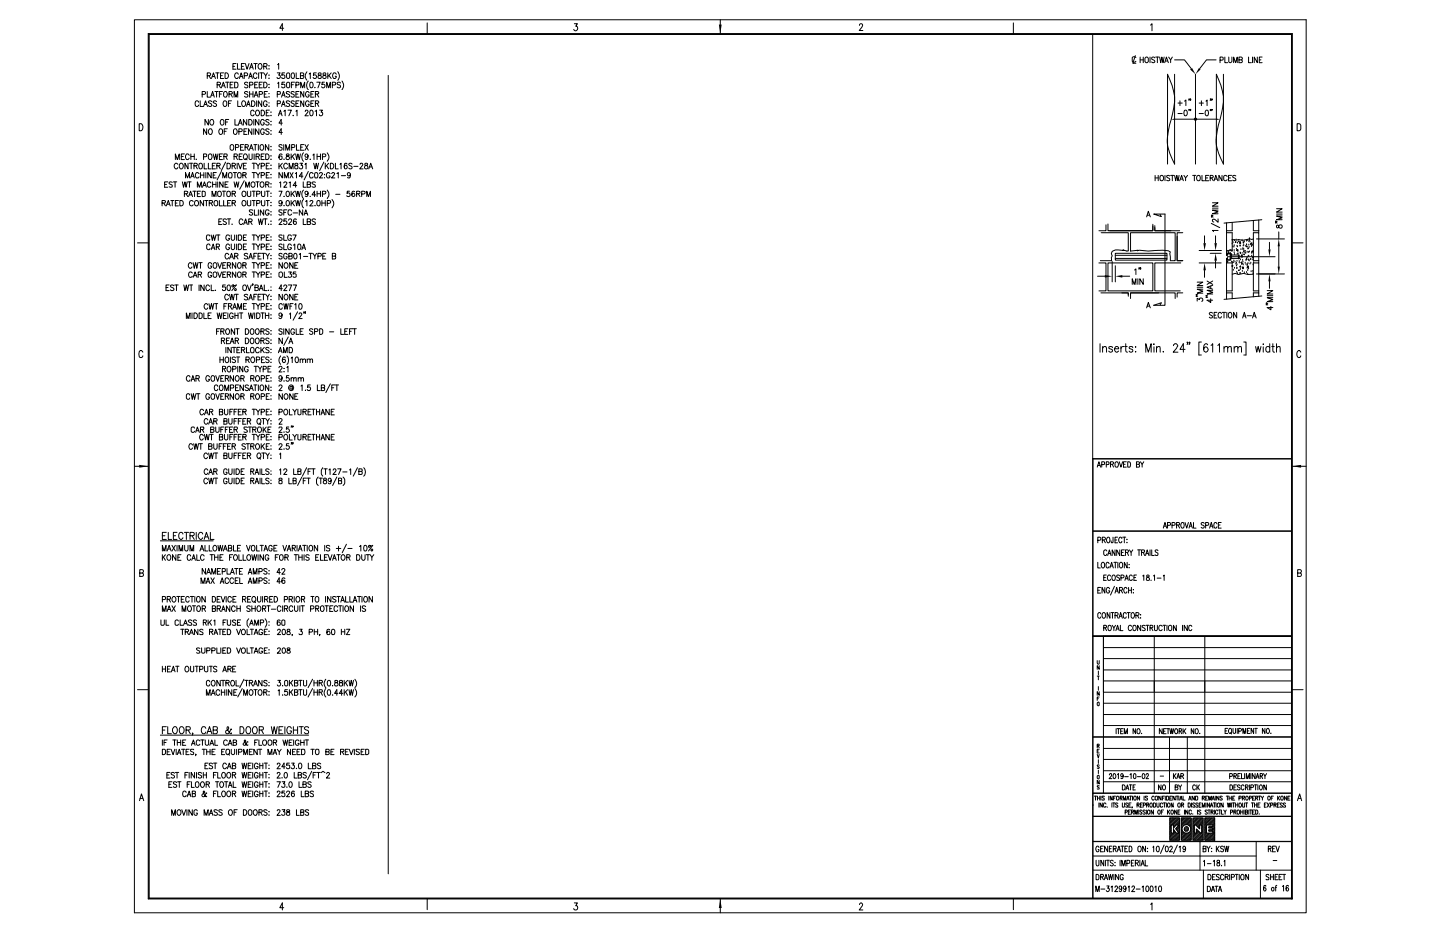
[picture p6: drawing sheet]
<svg xmlns="http://www.w3.org/2000/svg" width="432mm" height="279mm" viewBox="0 0 432 279" stroke-linecap="round" stroke-linejoin="round" font-family="sans-serif">
<g fill="none" stroke="#000" stroke-width=".3">
<path d="M40.3 5.9h351.4v267.7h-351.4zM44.4 10.1h343.1v259.4h-343.1zM44.6 10.1v259.2h342.9M44.7 10.3h342.6v259.2M69.8 19.9h.6M70.8 19h-1v1.7h1M71.2 19v1.7h.9M72.4 19.9h.6M73.3 19h-.9v1.7h.9M73.6 19l.5 1.7 .6-1.7M76.1 19h1M76.6 19v1.7"/>
<path d="M77.7 19.1a.84 .84 0 0 1 .9 .7 .84 .84 0 0 1-.5 .9 .88 .88 0 0 1-.7-.6 .88 .88 0 0 1 .3-1zM79.1 19.9l.8-.1 .1-.6-.9-.2v1.7M79.6 19.9l.5 .8M80.7 19.6h.1M83.2 19.4l.4-.4v1.7M85.1 8.5h-1.2l.8-1.4v2M128.1 6.9v3.2M172.2 7.1h.9l-.5 .8a.64 .64 0 0 1 .6 1 .64 .64 0 0 1-1.2-.1M216 5.9v4.2M257.7 7.6a.48 .48 0 0 1 .6-.5 .48 .48 0 0 1 .3 .8l-1 1.2h1.1M303.9 6.9v3.2M327.7 10.3v258.9"/>
<path d="M340.4 16.7l-.7 2.3h.9M340.6 17.3l-.2-.3h-.6l-.3 .3v1.1l.3 .2h.6l.2-.2M341.9 17.9h.9M341.9 17.1v1.7M342.8 17.1v1.7M343.7 17.1h.3l.3 .4v1l-.3 .3h-.3l-.4-.3v-1zM344.8 17.1v1.7M345 7.5l.4-.4v2.1M346.3 17.4l-.4-.3-.5 .1v.5l.6 .3 .3 .5-.4 .3-.5-.3M346.5 17.1h1M347 17.1v1.7M347.7 17.1l.4 1.7 .3-1.7 .3 1.7 .4-1.7"/>
<path d="M349.2 18.8l.6-1.7 .6 1.7M349.4 18.3h.7M350.4 17.1l.6 .8v.9M351.5 17.1l-.5 .8M352.2 17.9h3l2 2.7M364.7 17.9h-2.9l-2.1 2.7M365.8 18l.9-.1 .1-.6-1-.2v1.7M367.3 17.1v1.7h.8M368.5 17.1v1.4l.3 .3 .6-.4v-1.3M369.9 18.8v-1.7l.6 1.7 .5-1.7v1.7M371.5 17.9l.9-.1 .1-.4-.3-.3h-.7v1.7l.9-.2 .1-.3-.3-.4M374.4 17.1v1.7h.8"/>
<path d="M375.6 17.1v1.7M377 17.1v1.7l-.9-1.7v1.7M377.6 17.9h.5M378.5 17.1h-.9v1.7h.9M41.7 37.1a1.06 1.06 0 0 1 1.2 1 1.06 1.06 0 0 1-1.2 1.1zM59.5 30.6a.52 .52 0 0 0-.6-.4 .52 .52 0 0 0-.4 .6v.4a.52 .52 0 0 0 .4 .7 .52 .52 0 0 0 .6-.4M60 30.2v1.7h1M60.6 28.3l.9-.1 .1-.6-1-.2v1.7M61 31.9l.6-1.7 .6 1.7M61.3 31.3h.7M62 38.6v1.7l-1-1.7v1.7M62.1 22.7l.9-.1 .1-.6-1-.2v1.7"/>
<path d="M62.1 27.4v1.7h.9M62.5 35.8v1.7l-1-1.7v1.7M62.7 22.7l.5 .8M62.8 38.7l.1-.1a.85 .85 0 0 1 .8 .9 .85 .85 0 0 1-.8 .8 1.02 1.02 0 0 1-.1-1.6zM63.1 36.1l.3-.3a.86 .86 0 0 1 .7 .9 .86 .86 0 0 1-.7 .8l-.5-.7zM63.2 29.1l.6-1.7 .5 1.7M63.3 28.5h.8M63.4 23.5l.6-1.7 .6 1.7M63.5 30.5l-.3-.3-.7 .3 .1 .3 .9 .6-.3 .5-.7-.2M63.7 22.9h.6M64.4 27.4h1M64.7 21.8h1"/>
<path d="M64.9 30.5l-.3-.3-.7 .3 .1 .3 .9 .4v.5l-.3 .2-.7-.2M64.9 27.4v1.7M65.1 25.4h.9v-.6l-.9-.2v1.7M65.2 21.8v1.7M65.6 25.4l.5 .9M65.8 28.2h.6M65.9 38.7l.4-.1 .3 .3 .1 1a.56 .56 0 0 1-.7 .4 .56 .56 0 0 1-.4-.7zM66.1 22.7h.5M66.3 35.9l.4-.1 .4 .3v1a.56 .56 0 0 1-.6 .4 .56 .56 0 0 1-.5-.7zM66.4 26.3l.6-1.7 .6 1.7M66.6 25.7h.7M66.7 27.4h-.9v1.7"/>
<path d="M67.1 21.8h-1v1.7h1M67.1 27.7a.73 .73 0 0 1 1.1 .2 .73 .73 0 0 1-.2 1l-.3 .2-.6-.2zM67.1 30.3l.5-.1 .3 .3 .1 1a.56 .56 0 0 1-.7 .4 .56 .56 0 0 1-.4-.7zM67.2 39.4h.6M67.5 21.8a.86 .86 0 0 1 1 .9 .86 .86 0 0 1-1 .8zM67.6 36.6h.6M67.6 24.6h1.1M68.2 38.6h-1v1.7M68.2 24.6v1.7M68.5 31h.6M68.6 35.8h-1v1.7M68.7 28.2l.9-.1v-.5l-.9-.2v1.7"/>
<path d="M69 25.4h.6M69.2 28.2l.5 .9M69.4 30.2h-.9v1.7M69.9 24.6h-.9v1.7h.9M70.2 29.1v-1.7l.6 1.7 .5-1.7v1.7M70.3 38.7l.1-.1a.86 .86 0 0 1 .8 .9 .86 .86 0 0 1-.8 .8l-.4-.4v-.9zM70.4 24.6a.86 .86 0 0 1 1 .9 .86 .86 0 0 1-1 .8zM70.4 35.8v1.7h1M71.3 30.2v1.7h.9M71.5 37.5l.6-1.7 .5 1.7M71.5 22.3a.56 .56 0 0 0-.7-.5 .56 .56 0 0 0-.4 .7 .63 .63 0 0 0 .2 .9 .63 .63 0 0 0 .9-.3M71.6 39.5l.9-.1 .1-.6-1-.2v1.7"/>
<path d="M71.7 36.9h.7M71.8 23.5l.5-1.7 .6 1.7M72 22.9h.7M72.7 30.3a.78 .78 0 0 1 1 .8 .78 .78 0 0 1-1 .7l-.2-.6zM73.2 39.4h.5M73.2 22.7h.9l.1-.7-1-.2v1.7M73.9 31.9l.6-1.7 .5 1.7M74 35.8v1.7l-1-1.7v1.7M74.1 38.6h-.9v1.7h.9M74.1 31.3h.7M74.3 24.9l-.3-.3-.7 .3 .2 .4 .6 .2 .2 .3-.3 .5-.7-.2M74.3 27.7l-.3-.3-.7 .3 .2 .4 .6 .2 .2 .3-.3 .5-.7-.2"/>
<path d="M74.6 35.8a.87 .87 0 0 1 1 .9 .87 .87 0 0 1-1 .8zM74.6 23.5l.5-1.7 .6 1.7M74.8 22.9h.7M74.8 20.7l.6-1.7 .5 1.7M74.8 25.5l1-.1v-.6l-1-.2v1.7M74.8 28.2h1.1M74.8 27.4v1.7M75 20.2h.8M75.4 30.2a.87 .87 0 0 1 1.1 .9 .87 .87 0 0 1-1.1 .8zM75.5 38.6v1.7l-1-1.7v1.7M75.9 27.4v1.7M76.1 35.8v1.7"/>
<path d="M76.1 38.6v1.7M76.2 33.4l-.3-.4-.5 .1-.2 .3v.9l.2 .3 .5 .1 .3-.4M76.2 29.1l.6-1.7 .6 1.7M76.4 25.4h.6M76.5 28.5h.6M77 33.1v-.1a.85 .85 0 0 1 .8 .9 .85 .85 0 0 1-.8 .8 1.02 1.02 0 0 1 0-1.6zM77 30.2v1.7M77 22.3a.56 .56 0 0 0-.6-.4 .56 .56 0 0 0-.5 .6 .63 .63 0 0 0 .3 .9 .63 .63 0 0 0 .8-.3M77.3 24.6h-.9v1.7h.9M77.6 21.8v1.7M77.6 38.6v1.7l-1-1.7v1.7M77.6 35.8v1.7l-1-1.7v1.7"/>
<path d="M77.7 28.3l.9-.1 .1-.6-1-.2v1.7M77.7 25.4h.6M77.9 21.8h1M78.3 33a.87 .87 0 0 1 1.1 .9 .87 .87 0 0 1-1.1 .8zM78.4 21.8v1.7M78.5 30.2v1.7l-1-1.7v1.7M78.7 24.6h-1v1.7h1M79.1 24.6a.86 .86 0 0 1 1 .9 .86 .86 0 0 1-1 .8zM79.1 21.8l.6 .9v.8M79.2 39l-.3-.4a.85 .85 0 0 0-.8 .9 .85 .85 0 0 0 .8 .8l.3-.4v-.3h-.3M79.2 36.2l-.3-.4a.85 .85 0 0 0-.8 .9 .85 .85 0 0 0 .8 .8l.3-.4v-.3h-.3M79.2 28.2h.6"/>
<path d="M79.8 33.8h.5M80.1 30.6l-.3-.4a.85 .85 0 0 0-.8 .9 .85 .85 0 0 0 .8 .8l.3-.4v-.3h-.3M80.2 27.4h-1v1.7h1M80.2 21.8l-.5 .9M80.7 20.6h.1M80.7 25.2h.1M80.7 26.2h.1M80.7 22.4h.1M80.7 23.4h.1M80.7 28h.1M80.7 29h.1M80.7 30.8h.1"/>
<path d="M80.7 31.7h.1M80.7 38.9l-.4-.3-.6 .3 .2 .4 .6 .2a.5 .5 0 0 1-.1 .8 .5 .5 0 0 1-.7-.3M80.7 36.1l-.4-.3-.6 .3 .2 .4 .6 .2a.5 .5 0 0 1-.1 .8 .5 .5 0 0 1-.7-.2M80.8 33h-1v1.7h1M81.3 39.1h.1M81.3 36.3h.1M81.3 37.3h.1M81.3 33.5h.1M81.3 34.5h.1M83.1 28.3l.9-.1 .1-.6-1-.2v1.7M83.1 21.8h.9l-.4 .7a.51 .51 0 0 1 .4 .8 .51 .51 0 0 1-.9-.1M83.1 31.1l.9-.1 .1-.6-1-.2v1.7"/>
<path d="M83.2 25l.4-.4v1.7M83.5 34.7l.6-1.7 .5 1.7M83.7 34.1h.7M84.4 29.1l.6-1.7 .5 1.7M84.4 31.9l.6-1.7 .5 1.7M84.6 28.5h.7M84.6 31.3h.7M84.7 36.9h-1l.6-1.1v1.7M84.7 39.7h-1l.6-1.1v1.7M85.1 33.4l.4-.4v1.7M85.3 21.8h-.7l-.1 .8 .8-.1 .1 .8-.6 .2-.3-.3M85.3 24.6h-.7l-.1 .8 .3-.2 .6 .2v.7l-.6 .2-.3-.3"/>
<path d="M86.1 21.9l.3-.1 .5 .4v1l-.5 .3-.5-.3zM86.1 24.7l.3-.1 .5 .4v1l-.5 .3-.5-.3zM86.4 33h1l-.8 1.7M86.9 27.7l-.5-.3-.5 .3v.4l.8 .3a.5 .5 0 0 1-.1 .7 .5 .5 0 0 1-.7-.2M86.9 30.5l-.5-.3-.5 .3v.3l.8 .4a.5 .5 0 0 1-.1 .7 .5 .5 0 0 1-.7-.2M87.4 25.4h.6M87.5 21.9l.3-.1a.96 .96 0 0 1 0 1.7l-.4-.3-.1-.4zM87.9 34.5v.2zM88.2 27.7l-.3-.3-.6 .3 .1 .4 .8 .3-.1 .6-.5 .1-.3-.2M88.2 30.5l-.3-.3-.5 .1-.1 .5 .8 .4 .1 .5-.3 .2-.6-.2M88.3 24.6h-.9v1.7M88.7 33.4l.4-.4v1.7"/>
<path d="M88.7 25.5l1-.1v-.6l-1-.2v1.7M88.7 28.2h.6M88.7 31h.6M88.8 21.8v1.7h.9M89.7 27.4h-1v1.7h1M89.7 30.2h-1v1.7h1M90.1 22.7l.8-.1 .1-.6-.9-.2v1.7l.9-.1 .1-.5-.4-.2M90.2 26.3v-1.7l.6 1.7 .6-1.7v1.7M91.1 27.4v1.7l-.9-1.7v1.7M91.1 30.2v1.7l-.9-1.7v1.7M91.5 33.4l.3-.4h.3l.3 .4-1 1.3h1.1M92 21.5a1.84 1.84 0 0 0 0 2.5"/>
<path d="M92.5 24.3a1.82 1.82 0 0 0 0 2.5M92.7 27.9a.56 .56 0 0 0-.7-.5 .56 .56 0 0 0-.4 .7 .63 .63 0 0 0 .2 .9 .63 .63 0 0 0 .9-.3v-.3h-.3M92.7 22.2l.3-.4v1.7M92.7 30.6l-.3-.4a.85 .85 0 0 0-.8 .9 .85 .85 0 0 0 .8 .8l.3-.4v-.3h-.3M93 33.1a.83 .83 0 0 1 1 .6 .83 .83 0 0 1-.5 1l-.5-.1v-.2zM93 24.7a.82 .82 0 0 1 1 .7 .82 .82 0 0 1-.6 .9l-.4-.3zM93.2 28.2h.6M93.2 31h.6M94.1 27.4h-.9v1.7h.9M94.1 30.2h-.9v1.7h.9M94.4 26.2v.1zM94.5 33.4l.4-.4v1.7"/>
<path d="M94.6 28.2l.9-.1v-.5l-.9-.2v1.7M94.6 31l.8-.1 .1-.5-.9-.2v1.7M94.8 21.8h-.7l-.1 .8a.54 .54 0 0 1 .8 0 .54 .54 0 0 1-.1 .8 .54 .54 0 0 1-.8-.2M95 24.6h1l-.7 1.7M95.1 28.2l.5 .9M95.1 31l.5 .9M95.5 21.9v.5a.61 .61 0 0 1 .8 .4 .61 .61 0 0 1-.3 .7 .49 .49 0 0 1-.7-.3 .49 .49 0 0 1 .5-.6l.5-.2v-.5zM95.8 33h.9l-.4 .6a.54 .54 0 0 1 .4 .8 .54 .54 0 0 1-.9 0M96.9 21.9v.5a.61 .61 0 0 1 .8 .4 .61 .61 0 0 1-.2 .7 .49 .49 0 0 1-.7-.3 .49 .49 0 0 1 .4-.6l.4-.2 .1-.3-.2-.3zM97.3 24.6h-.7l-.1 .8a.54 .54 0 0 1 .8 0 .54 .54 0 0 1-.1 .8 .54 .54 0 0 1-.8-.2M98 26.3v-1.7l.6 1.7 .5-1.7v1.7M98.3 21.8v1.7"/>
<path d="M98.6 22.6l.7 .9M99.3 21.8l-1 1.1M99.7 25.5l.9-.1v-.6l-.9-.2v1.7M100.8 22.3a.56 .56 0 0 0-.6-.5 .56 .56 0 0 0-.5 .7 .63 .63 0 0 0 .3 .9 .63 .63 0 0 0 .8-.3v-.2h-.3M101.3 21.5a1.84 1.84 0 0 1 0 2.5M102.1 24.9l-.3-.3-.7 .3 .2 .4 .6 .2 .2 .3-.3 .5-.7-.2M102.5 24.3a1.82 1.82 0 0 1 0 2.5M116.4 22.6v239.4M352.2 22.3v26.9a13.4 13.4 0 0 1-1.5-11.7l.5-1.7a15.3 15.3 0 0 0 .3-10.2l-1.4-3.3v26.9M352.2 35.7h12.6M353.2 30.9h1.3M353.2 34h1.3"/>
<path d="M353.8 30.2v1.5M355.2 33.1a.83 .83 0 0 1 .9 .6 .83 .83 0 0 1-.5 1l-.4-.1-.1-.2zM355.2 30.3l.4-.3v1.7M356.6 29.7l-.1 .4M356.6 32.9l-.1 .3M357 29.7v.4M357 32.9v.3M358.5 22.3v26.9M359.6 30.9h1.2M359.6 34h1.2M360.3 30.2v1.5M361.6 33.1h.6l.2 .7-.2 .8a.83 .83 0 0 1-.9-.5 .83 .83 0 0 1 .3-1z"/>
<path d="M361.6 30.3l.3-.3v1.7M363.1 29.7h-.2h.2l-.2 .4M363.1 32.9h-.2h.2l-.2 .3M363.5 29.7h-.2h.2l-.2 .4M363.5 32.9h-.2h.2l-.2 .3M366.9 22.3v26.9a13.4 13.4 0 0 1-1.6-11.7l.5-1.7a15.3 15.3 0 0 0 .3-10.2l-1.4-3.3v26.9M389 37.1l.8 .1 .3 .4v1.1l-.3 .4-.8 .1zM49.4 55.3h.6M50.3 54.5h-.9v1.6h.9M51.6 54.7l-.3-.2-.6 .2 .1 .4 .8 .4v.5h-.9M52 54.5h1M52.5 54.5v1.6"/>
<path d="M52.6 47.8v-1.7l.6 1.7 .6-1.7v1.7M53.3 49.3a.57 .57 0 0 0-.6-.4 .57 .57 0 0 0-.5 .6v.5a.56 .56 0 0 0 .5 .6 .56 .56 0 0 0 .6-.4M54 49a.78 .78 0 0 1 1 .8 .78 .78 0 0 1-1 .7l-.2-.5zM54.4 46.9h.5M54.7 54.5l.3 1.6 .5-1.6 .3 1.6 .3-1.6M55.3 58.1l.8-.1 .1-.6-.9-.1v1.6M55.3 46.1h-.9v1.7h.9M55.6 53.3v-1.6l.6 1.6 .6-1.6v1.6M55.8 58.1l.5 .8M56.4 48.9v1.7l-.9-1.7v1.7M56.4 54.5h.9M56.6 58.9l.5-1.6 .6 1.6"/>
<path d="M56.7 46.6l-.3-.5a.85 .85 0 0 0-.8 .9 .85 .85 0 0 0 .8 .8l.3-.4M56.8 58.4h.7M56.8 54.5v1.6M56.8 48.9h.9M57.1 53.3l.6-1.6 .6 1.6M57.2 46.9h1.1M57.2 46.1v1.7M57.3 48.9v1.7M57.3 52.8h.8M57.8 57.3h1M58.2 49.7l.8-.1 .1-.5-.9-.2v1.7M58.3 46.1v1.7"/>
<path d="M58.3 57.3v1.6M58.7 49.7l.5 .9M58.8 47.8h.1zM59.2 56.1v-1.6l.6 1.6 .6-1.6v1.6M59.2 58.1h.6M59.7 52.1a.57 .57 0 0 0-.7-.4 .57 .57 0 0 0-.4 .6l.2 1h.6l.3-.3M59.9 49l.1-.1a.86 .86 0 0 1 .7 .9 .86 .86 0 0 1-.7 .8 1.1 1.1 0 0 1-.1-1.6zM60.1 57.3h-.9v1.6h.9M60.1 51.7v1.6M60.1 52.5h1M60.6 57.3l.9 .2v1.3l-.9 .1zM60.7 56.1l.6-1.6 .6 1.6"/>
<path d="M61 55.6h.6M61 47l.9-.1 .1-.6-1-.2v1.7M61.1 51.7v1.6M61.2 48.9v1.7h.9M61.7 51.7v1.6M62.5 48.9v1.7h.8M62.6 46.4l.3-.3a.86 .86 0 0 1 .7 .9 .86 .86 0 0 1-.7 .8l-.4-.4zM63.2 54.9a.57 .57 0 0 0-.6-.4 .57 .57 0 0 0-.5 .6v.4a.57 .57 0 0 0 .5 .6 .57 .57 0 0 0 .6-.3M63.3 51.7v1.6l-1-1.6v1.6M63.6 58.9v-1.6l.6 1.6 .6-1.6v1.6M63.7 49.7h.6M63.8 55.3h1"/>
<path d="M63.8 54.5v1.6M63.9 46.1l.4 1.7 .4-1.7 .3 1.7 .4-1.7M63.9 52.5h.5M64.6 48.9h-.9v1.7h.9M64.8 54.5v1.6M64.9 51.7h-1v1.6h1M65 49.7l.9-.1 .1-.5-1-.2v1.7M65.3 54.5v1.6M65.4 57.5l.3-.2a.75 .75 0 0 1 .7 .9 .75 .75 0 0 1-1 .6zM65.5 49.7l.5 .9M65.8 46.9h.6M66.4 51.4l-1.3 2.5"/>
<path d="M66.7 46.1h-.9v1.7h.9M66.7 57.3h.9M66.8 53.3v-1.6l.6 1.6 .6-1.6v1.6M66.9 54.5v1.6l-1-1.6v1.6M67.1 46.9l1-.1v-.6l-1-.1v1.7M67.1 57.3v1.6M67.5 55.3h.6M67.6 46.9l.6 .9M67.6 48.6l-1.2 2.5M68.1 57.5l.3-.2a.81 .81 0 0 1 .7 .8 .81 .81 0 0 1-.7 .8l-.3-.1zM68.1 48.9a.87 .87 0 0 1 1 .9 .87 .87 0 0 1-1 .8zM68.4 54.5h-.9v1.6h.9"/>
<path d="M68.7 51.8l.2-.1a.9 .9 0 0 1 .8 .7 .9 .9 0 0 1-.4 .9l-.7-.1-.1-.9zM69.1 43.6l.3-.3a.86 .86 0 0 1 .7 .9 .86 .86 0 0 1-.7 .8l-.4-.4zM69.6 58.1l.8-.1 .1-.6-.9-.1v1.6M69.6 49.7l.8-.1 .1-.5-.9-.2v1.7M69.9 51.7h1.1M70.1 58.1l.5 .8M70.1 49.7l.5 .9M70.2 54.5l.3 1.6 .5-1.6 .3 1.6 .3-1.6M70.2 46.9l.8-.1 .1-.5-.9-.2v1.7M70.4 51.7v1.6M70.6 44.2l.9-.1v-.6l-.9-.2v1.7M70.7 46.9l.5 .9"/>
<path d="M71.1 48.9v1.7M71.5 51.8l.4-.1 .4 .4v.9l-.2 .3h-.6l-.2-.3-.1-.7zM71.5 48.9l.6 1.7 .5-1.7M71.7 46.9h.6M72.1 44.1h.6M72.6 46.1h-.9v1.7h.9M72.7 57.5l.3-.2a.75 .75 0 0 1 .8 .9 .75 .75 0 0 1-1.1 .6l-.1-.5zM72.8 52.5l.9-.1v-.6l-.9-.1v1.6M73 49.7h.6M73.1 43.3h-1v1.7h1M73.2 46.2a.78 .78 0 0 1 1 .8 .78 .78 0 0 1-1 .8l-.2-.6zM73.2 54.2l-1.3 2.5"/>
<path d="M73.3 52.5l.5 .8M73.5 44.1l.8-.1 .1-.5-.9-.2v1.7M73.7 56.1v-1.6l.5 1.6 .6-1.6v1.6M73.7 47.5l.4 .4M73.9 48.9h-.9v1.7h.9M74 44.1l.5 .9M74.2 57.3v1.2l.5 .4 .5-.1v-1.5M74.7 46.1v1.5l.4 .2 .5-.2v-1.5M74.8 45l.6-1.7 .5 1.7M75 44.4h.7M75.4 54.7l.3-.2a.75 .75 0 0 1 .8 .9 .75 .75 0 0 1-1.1 .6l-.1-.5zM75.6 57.3h.9"/>
<path d="M75.6 51.7h1M75.6 48.9h1M76.1 48.9v1.7M76.1 51.7v1.6M76.1 57.3v1.6M76.1 43.3h.9M76.2 46.1v1.7M76.5 43.3v1.7M76.7 54.5h1M76.8 46.9l.8-.1 .1-.5-.9-.2v1.7M76.8 51.7l.6 .8v.8M76.8 48.9l.6 .8v.9"/>
<path d="M77 58.2l.8-.1 .1-.7-.9-.1v1.6M77.2 54.5v1.6M77.3 46.9l.5 .9M77.5 43.3v1.7M78 51.7l-.6 .8M78 48.9l-.6 .8M78.1 43.6l.3-.3a.86 .86 0 0 1 .7 .9 .86 .86 0 0 1-.7 .8l-.4-.4zM78.1 54.7l.3-.2a.75 .75 0 0 1 .8 .9 .75 .75 0 0 1-1.1 .6l-.1-.5zM78.3 52.6l.9-.1 .1-.5-1-.3v1.6M78.3 49.8l.9-.1v-.6l-.9-.2v1.7M78.3 46.9h.6M78.4 57.3v1.2l.5 .4 .3-.1 .2-.3v-1.2"/>
<path d="M79.2 46.1h-.9v1.7h.9M79.7 46.1a.87 .87 0 0 1 1 .9 .87 .87 0 0 1-1 .8zM79.7 55.3l.8-.1 .2-.4-1-.3v1.6M79.8 57.3h1M79.8 52.5h.5M79.8 49.7h.5M80.2 55.3l.5 .8M80.3 57.3v1.6M80.6 43.3v1.7l-1-1.7v1.7M80.8 51.7h-1v1.6h1M80.8 48.9h-1v1.7h1M81.3 57.8h.1"/>
<path d="M81.3 58.8h.1M81.3 55h.1M81.3 56h.1M81.3 46.7h.1M81.3 47.7h.1M81.3 43.9h.1M81.3 44.9h.1M81.3 40.1h.1M81.3 52.2h.1M81.3 53.3h.1M81.3 49.4h.1M81.3 50.5h.1"/>
<path d="M83.7 57.3h.9l-.7 1.6M83.7 48.9v1.7M83.8 54.8l.4-.3v1.6M84.1 49.6l.6 1M84.6 43.6l-.4-.3-.5 .1v.5l.8 .4 .1 .5-.4 .2-.5-.2M84.6 46.4l-.1-.2a.77 .77 0 0 0-.9 .7 .77 .77 0 0 0 .8 .9l.2-.8a.5 .5 0 0 0-.6-.2 .5 .5 0 0 0-.3 .4M84.7 51.7v1.6l-1-1.6v1.6M84.7 48.9l-1 1.1M85.1 47.8h.2zM85.1 58.8h.2zM85.1 54.9a.44 .44 0 0 1 .6-.4 .44 .44 0 0 1 .2 .6l-.8 1h.9M85.1 43.3v1.7"/>
<path d="M85.3 53.3v-1.6l.6 1.6 .5-1.6v1.6M85.7 45v-1.7l.6 1.7 .6-1.7v1.7M85.9 57.6l.3-.3a.77 .77 0 0 1 .6 .9 .77 .77 0 0 1-.8 .6l-.2-.5zM85.9 46.2v.4a.83 .83 0 0 1 .7 1.2h-.5a.65 .65 0 0 1-.3-.8 .65 .65 0 0 1 .8-.3v-.5zM86.2 49.3a.57 .57 0 0 0-.7-.4 .57 .57 0 0 0-.4 .6v.5a.56 .56 0 0 0 .4 .6 .56 .56 0 0 0 .7-.4M86.7 54.8l.3-.3v1.6M86.7 50.6v-1.7l.6 1.7 .6-1.7v1.7M87 51.7l.9 1.6M87.3 46.1v1.7M87.3 57.3v1.6M87.5 44.2l.8-.1 .1-.6-.9-.2v1.7M87.6 46.8l.7 1"/>
<path d="M87.6 58l.7 .9M87.9 51.7l-.9 1.6M88.3 46.1l-1 1.1M88.3 57.3l-1 1.1M88.5 49v.4l.8 .5-.1 .6h-.8v-.6l.9-.6-.3-.4zM88.6 52l.3-.3v1.6M88.6 46.1l.4 1.7 .3-1.7 .4 1.7 .4-1.7M88.6 57.3l.4 1.6 .3-1.6 .4 1.6 .4-1.6M88.9 43.3v1.7h.8M89 55.6h-1.1l.7-1.1v1.6M89.9 48.9h.8l-.4 .6a.54 .54 0 0 1 .4 .9 .54 .54 0 0 1-1-.1M90.2 44.1h.5"/>
<path d="M90.8 52.8h-1.1l.8-1.1v1.6M90.9 54.5v1.6h.9M91 45.8a1.82 1.82 0 0 0 0 2.5M91 57a1.82 1.82 0 0 0 0 2.5M91 59.8a1.82 1.82 0 0 0 0 2.5M91.1 43.3h-.9v1.7h.9M91.4 49.3l.4-.4v1.7M91.4 43.3l1.1 1.7M92.1 55.3l.9-.1v-.6l-.9-.1v1.6l.9-.1 .1-.4-.3-.3M92.4 46.7l-.3 .4a.47 .47 0 0 1-.6-.3 .47 .47 0 0 1 .3-.6 .47 .47 0 0 1 .6 .5l-.3 1.1h-.3l-.3-.2M92.4 57.8l-.3 .5a.49 .49 0 0 1-.6-.3 .49 .49 0 0 1 .1-.6 .49 .49 0 0 1 .7 .1l.1 .3a.8 .8 0 0 1-.5 1.1l-.4-.1M92.5 51.4l-1.3 2.5"/>
<path d="M92.5 43.3l-1.1 1.7M93 58.8h.1M93 47.7v.1zM93.8 46.5l.3-.4v1.7M93.9 52.1a.57 .57 0 0 0-.7-.4 .57 .57 0 0 0-.4 .6l.2 1h.6l.3-.3M94.1 48.9l.4 1.7 .3-1.7 .4 1.7 .3-1.7M94.5 51.8l.4-.1 .3 .3 .1 .7-.2 .6h-.6l-.2-.6zM94.6 54.7l-.4-.2-.6 .2 .1 .4 .8 .4 .1 .2v.3l-.4 .1-.6-.1M94.7 58.4h-1.1l.7-1.1v1.6M95.1 58.1h1M95.1 46.9h1M95.1 46.1v1.7"/>
<path d="M95.1 57.3v1.6M95.8 52.1a.43 .43 0 0 1 .5-.4 .43 .43 0 0 1 .4 .5l-.9 1.1h1M96.1 46.1v1.7M96.1 57.3v1.6M96.7 47l.8-.1 .1-.6-.9-.2v1.7M96.7 58.2l.8-.1 .1-.7-.9-.1v1.6M97.1 48.6l-1.3 2.5M97.3 52.2v.2zM97.3 53.3h.1M97.5 48.9v1.7M97.9 49.6l.7 1M98.1 45.8a1.82 1.82 0 0 1 0 2.5"/>
<path d="M98.1 57a1.82 1.82 0 0 1 0 2.5M98.6 48.9l-1.1 1.1M99 52.1a.57 .57 0 0 0-.7-.4 .57 .57 0 0 0-.4 .6l.3 1 .7-.1 .1-.5h-.4M99.1 48.9a.87 .87 0 0 1 1 .9 .87 .87 0 0 1-1 .8zM99.5 52.1l.2-.4 .6 .3-.9 1.3h1M99.6 59.8a1.82 1.82 0 0 1 0 2.5M100.6 48.9v1.7h.8M100.7 58.3h1.2M101 52l.4-.3v1.6M101.9 49.3l.4-.4v1.7M102.4 52.7h1.2M104.1 49.2l-.1-.2a.83 .83 0 0 0-.9 .7 .83 .83 0 0 0 .5 .9 .5 .5 0 0 0 .5-.7 .5 .5 0 0 0-.8-.1l-.1 .2"/>
<path d="M104.8 57.3h-.7v.7a.55 .55 0 0 1 .8 0 .55 .55 0 0 1-.1 .8 .55 .55 0 0 1-.8-.1M105.1 52.2l-.3 .5a.47 .47 0 0 1-.6-.3 .47 .47 0 0 1 .3-.6 .47 .47 0 0 1 .6 .4l-.3 1.1-.6-.1M105.6 49.2l-.4-.3-.6 .3 1 .9-.4 .5-.6-.2M106.1 49.9h1.3M106.3 57.5l-.2-.2a.76 .76 0 0 0-.7 .8 .76 .76 0 0 0 .8 .7 .47 .47 0 0 0 0-.8 .47 .47 0 0 0-.7 .4M106.9 58.1l.9-.1 .1-.6-1-.1v1.6M107.4 58.1l.5 .8M107.9 49.3l.1-.3 .5-.1 .3 .5-.9 1.2h1M108.5 58.2l.8-.1 .1-.7-.9-.1v1.6M109.5 49v.4a.7 .7 0 0 1 .7 .4 .7 .7 0 0 1 0 .7l-.6 .1a.65 .65 0 0 1-.2-.8 .65 .65 0 0 1 .8-.4v-.4zM110 58.9v-1.6l.5 1.6 .6-1.6v1.6M110.6 50.6l.6-1.7 .6 1.7"/>
<path d="M110.8 50h.7M346.4 53.3h.9M346.4 52.6v1.6M347.3 52.6v1.6M347.9 52.7l.3-.1a.75 .75 0 0 1 .7 .9 .75 .75 0 0 1-1 .5zM349.3 52.6v1.6M350.8 52.7l-.4-.1-.6 .1 .1 .5 .9 .6v.2l-.4 .2-.6-.2M351 52.6h1M351.5 52.6v1.6M352.2 52.6l.4 1.6 .3-1.6 .3 1.6 .4-1.6M353.7 54.2l.6-1.6 .5 1.6M354 53.7h.7"/>
<path d="M355 52.6l.5 .7v.9M356.1 52.6l-.6 .7M357.6 52.6h1M358.1 52.6v1.6M359 52.7l.2-.1a.81 .81 0 0 1 .7 .8 .81 .81 0 0 1-.7 .8l-.4-.6zM360.4 52.6v1.6h.8M361.5 53.3h.6M362.5 52.6h-1v1.6h1M362.9 53.3h.7l.2-.5-.3-.2h-.6v1.6M363.3 53.3l.5 .9M364.1 54.2l.5-1.6 .6 1.6M364.2 53.7h.7"/>
<path d="M366.4 52.6v1.6l-.9-1.6v1.6M368 52.9l-.4-.3h-.3l-.4 .3 .1 1.1 .6 .2 .4-.4M368.4 53.3h.6M369.3 52.6h-.9v1.6h.9M370.6 52.7l-.4-.1-.5 .1v.4l.9 .7v.2l-.4 .2-.5-.2M41.2 72.8h3.2M48.6 60.9l.8-.1 .1-.6-.9-.1v1.6M49.1 60.9l.5 .8M49.9 61.7l.6-1.6 .6 1.6M50.1 61.2h.7M51.2 60.1h1M51.6 60.1v1.6"/>
<path d="M52.6 60.9h.5M53.5 60.1h-.9v1.6h.9M53.9 60.1a.85 .85 0 0 1 1 .6 .85 .85 0 0 1-.5 1h-.5zM57.6 79.2a.56 .56 0 0 0-.7-.5 .56 .56 0 0 0-.4 .7 .63 .63 0 0 0 .2 .9 .63 .63 0 0 0 .9-.3M57.9 78.7l.4 1.7 .4-1.7 .3 1.7 .4-1.7M57.9 60.5a.58 .58 0 0 0-.6-.4 .58 .58 0 0 0-.5 .6v.4a.58 .58 0 0 0 .5 .6 .58 .58 0 0 0 .6-.3M58.5 60.3l.3-.2a.75 .75 0 0 1 .8 .9 .75 .75 0 0 1-1.1 .6l-.2-.5zM59.6 78.7h1M60.1 78.7v1.7M61 60.1v1.6l-1-1.6v1.6M61.4 60.1h1M61.9 60.1v1.6"/>
<path d="M62.7 60.9l.9-.1 .1-.6-1-.1v1.6M62.9 70.8l-.2-.4h-.6a.83 .83 0 0 0-.3 1 .83 .83 0 0 0 .9 .6l.2-.3M63 73.6l-.3-.4h-.5l-.2 .4v.9l.2 .3h.5l.3-.3M63.2 60.9l.6 .8M63.3 70.4l.4 1.7 .3-1.7 .3 1.7 .5-1.7M63.3 74.8l.6-1.6 .5 1.6M63.4 79.2a.52 .52 0 0 0-.6-.4 .52 .52 0 0 0-.4 .6 .64 .64 0 0 0 .1 .9 .64 .64 0 0 0 .9-.1v-.4h-.3M63.5 74.3h.8M64.2 78.8a.84 .84 0 0 1 .9 .6 .84 .84 0 0 1-.5 1l-.4-.1-.3-.3v-.8zM64.3 60.3l.3-.2 .6 .2 .1 1.1a.57 .57 0 0 1-.7 .3 .57 .57 0 0 1-.4-.6zM64.9 74l.8-.1 .1-.6-.9-.1v1.6M64.9 70.4h1.1"/>
<path d="M65.3 78.7l.6 1.7 .6-1.7M65.3 74l.5 .8M65.4 70.4v1.7M65.6 66.5h.6M65.8 60.1v1.6h.9M66.5 65.6h-.9v1.7h.9M66.8 79.5h.6M67.1 60.1v1.6h.8M67.7 78.7h-.9v1.7h.9M67.9 65.9l-.3-.3-.7 .3 .2 .5 .7 .3 .1 .4-.3 .2-.7-.2M68.2 79.5h.8l.1-.6-.9-.2v1.7M68.2 65.6h1"/>
<path d="M68.2 60.9h.6M68.6 76.4a.56 .56 0 0 0-.7-.5 .56 .56 0 0 0-.4 .7 .63 .63 0 0 0 .2 .9 .63 .63 0 0 0 .9-.3M68.7 65.6v1.7M68.7 79.5l.5 .9M68.8 70.8l-.2-.4a.81 .81 0 0 0-.9 .8 .81 .81 0 0 0 .8 .9l.3-.4v-.2h-.3M68.8 73.6a.56 .56 0 0 0-.6-.4 .56 .56 0 0 0-.5 .6v.5a.57 .57 0 0 0 .5 .5 .57 .57 0 0 0 .6-.3v-.2h-.3M68.8 77.6l.6-1.7 .6 1.7M69 77h.8M69.2 60.1h-1v1.6h1M69.3 70.4v1.2l.5 .5 .6-.5v-1.2M69.3 73.2v1.2l.5 .4 .6-.4v-1.2M69.6 67.1v.2z"/>
<path d="M69.6 60.9l.8-.1 .1-.6-.9-.1v1.6M70.1 60.9l.5 .8M70.4 76.8l.8-.1 .1-.6-.9-.2v1.7M70.7 78.7v1.7l-1-1.7v1.7M70.9 76.8l.5 .8M71 70.4v1.7M71 73.2v1.6M71.5 70.4h.7a.93 .93 0 0 1 .2 1.1 .93 .93 0 0 1-.9 .6zM71.5 73.2a.86 .86 0 0 1 1 .8 .86 .86 0 0 1-1 .8zM71.5 78.8l.4-.1 .3 .3 .1 1a.56 .56 0 0 1-.7 .4 .56 .56 0 0 1-.4-.6zM72.7 60.3l.3-.2a.75 .75 0 0 1 .8 .9 .75 .75 0 0 1-1.1 .6l-.1-.5zM72.8 66a.56 .56 0 0 0-.7-.4 .56 .56 0 0 0-.4 .7v.4a.57 .57 0 0 0 .5 .6 .57 .57 0 0 0 .6-.3"/>
<path d="M72.8 79.5h.9v-.7l-.9-.1v1.7M73 71.2h.6M73 74h.6M73.1 67.3l.6-1.7 .5 1.7M73.2 66.8h.8M73.3 79.5l.5 .9M73.9 70.4h-.9v1.7h.9M73.9 73.2h-.9v1.6h.9M74.2 60.1v1.2l.5 .4 .5-.1v-1.5M74.3 76.2l-.4-.3-.7 .3 .2 .4 .8 .3a.54 .54 0 0 1-.2 .8 .54 .54 0 0 1-.8-.3M74.6 66.5l.8-.1 .1-.6-.9-.2v1.7M74.6 77.6l.6-1.7 .5 1.7"/>
<path d="M74.8 77h.7M75.1 66.5l.5 .8M75.6 70.4h1M75.6 73.2h1M75.6 78.7h1M75.6 60.1h.9M75.8 63.1l-.2-.2-.8 .2v.3l.7 .4 .3 .5-.4 .2-.6-.2M76.1 60.1v1.6M76.1 70.4v1.7M76.1 73.2v1.6M76.1 78.7v1.7M76.1 76.8h.5"/>
<path d="M76.3 62.9v1.6h.8M76.8 70.4l.6 .8v.9M76.8 73.2l.6 .8v.8M76.8 78.7l.6 .8v.9M77 61l.8-.1 .1-.7-.9-.1v1.6M77 75.9h-.9v1.7M77.4 76.8h.6M77.5 65.6l.3 1.7 .3-1.7 .4 1.7 .4-1.7M77.5 62.9v1.6M78 70.4l-.6 .8M78 73.2l-.6 .8M78 78.7l-.6 .8"/>
<path d="M78.3 71.3l.9-.1v-.7l-.9-.1v1.7M78.3 74.1l.9-.1v-.7l-.9-.1v1.6M78.3 75.9h-.9v1.7h.9M78.3 79.6l.9-.1v-.6l-.9-.2v1.7M78.4 60.1v1.2l.5 .4 .3-.1 .2-.3v-1.2M78.5 75.9h1M79 75.9v1.7M79.1 62.9v1.6l-1-1.6v1.6M79.1 65.6h1M79.6 65.6v1.7M79.7 75.9l.6 .9v.8M79.8 71.2h.5"/>
<path d="M79.8 74h.5M79.8 79.5h.5M79.8 60.1h1M80.3 60.1v1.6M80.4 67.2h.2zM80.7 63.2l-.3-.3h-.6a.83 .83 0 0 0-.3 1 .83 .83 0 0 0 .9 .5l.3-.5h-.4M80.8 70.4h-1v1.7h1M80.8 73.2h-1v1.6h1M80.8 78.7h-1v1.7h1M80.8 75.9l-.5 .9M81.3 63.4h.1M81.3 64.3h.1"/>
<path d="M81.3 66.2h.1M81.3 67.1h.1M81.3 71h.1M81.3 71.9h.1M81.3 73.7h.1M81.3 74.7h.1M81.3 76.5h.1M81.3 77.5h.1M81.3 79.3h.1M81.3 60.6h.1M81.3 61.6h.1M83.7 66a.46 .46 0 0 1 .5-.4 .46 .46 0 0 1 .3 .7l-.8 1h.9"/>
<path d="M84.6 76.2l-.4-.3-.5 .1v.5l.8 .4 .1 .5-.4 .2-.5-.2M84.6 73.4l-.4-.2-.5 .2v.4l.9 .5-.1 .5h-.5l-.3-.2M84.6 70.6l-.9-.2v.6l.8 .4 .1 .4-.4 .3-.5-.3M84.6 63.1l-.9-.2v.5l.8 .4 .1 .5-.4 .2-.5-.2M84.6 60.6l-.4 .5-.5-.2v-.6l.4-.2a.79 .79 0 0 1 .5 .9 .79 .79 0 0 1-.9 .6M84.7 78.7v1.7l-1-1.7v1.7M85.1 61.6h.2zM85.1 73.2v1.6h.9M85.1 70.4v1.7h.9M85.1 63.7h.6M85.5 78.8a.84 .84 0 0 1 .9 .6 .84 .84 0 0 1-.5 1 .88 .88 0 0 1-.7-.6 .88 .88 0 0 1 .3-1zM85.9 60.4l.3-.3a.77 .77 0 0 1 .6 .9 .77 .77 0 0 1-.8 .6l-.2-.6z"/>
<path d="M85.9 65.6h-.7l-.1 .8 .8-.1 .1 .8-.6 .2-.3-.3M86 62.9h-.9v1.6M86.1 76.4l-.3-.5-.5 .1-.2 .4v.8a.53 .53 0 0 0 .6 .4 .53 .53 0 0 0 .4-.6h-.3M86.5 66a.46 .46 0 0 1 .6-.4 .46 .46 0 0 1 .3 .7l-1 1h1.1M86.6 76.8l.9-.1v-.6l-.9-.2v1.7l.9-.1 .1-.5-.3-.2M87.3 60.1v1.6M87.4 73.6a.56 .56 0 0 0-.7-.4 .56 .56 0 0 0-.4 .6v.5a.55 .55 0 0 0 .5 .6 .55 .55 0 0 0 .6-.6h-.4M87.4 70.8l-.3-.4h-.6a.83 .83 0 0 0-.3 1 .83 .83 0 0 0 .9 .6l.3-.5h-.4M87.5 63.2l-.3-.3h-.6a.83 .83 0 0 0-.3 1 .83 .83 0 0 0 .9 .5l.3-.2M87.6 60.8l.7 .9M87.8 70.4h1l-.7 1.7M87.9 78.7v1.7l-1-1.7v1.7"/>
<path d="M87.9 63.8h1.3M88 73.5l.4-.3v1.6M88.3 76l.2-.1a.9 .9 0 0 1 .6 .9 .9 .9 0 0 1-.6 .8l-.4-.7zM88.3 60.1l-1 1.1M88.4 79.5h.6M88.6 60.1l.4 1.6 .3-1.6 .4 1.6 .4-1.6M88.8 65.9v-.2a.83 .83 0 0 0-.9 .6 .83 .83 0 0 0 .5 1 .47 .47 0 0 0 .5-.4 .47 .47 0 0 0-.4-.5 .47 .47 0 0 0-.5 .4M89.3 78.7h-.9v1.7h.9M89.4 73.2a.82 .82 0 0 1 1 .7 .82 .82 0 0 1-.7 .9h-.3l-.2-.6zM89.7 76.3l.4-.4v1.7M90.5 74.8l.6-1.6 .5 1.6M90.7 74.3h.7"/>
<path d="M90.8 62.9v1.6l-1.1-1.6v1.6M90.9 65.6v1.7h.9M91 76.9h1.3M91.2 64.5l.5-1.6 .6 1.6M91.4 64h.7M91.6 60.4l.4-.3v1.6M92.1 66.5l.9-.1 .1-.4-.3-.4h-.7v1.7l.9-.1 .1-.4-.3-.3M92.6 75.9h1M93 60.5l.2-.4 .6 .3-.9 1.3h1M93.1 75.9v1.7M93.8 75.9l.6 .9v.8M94.5 61.6h.1"/>
<path d="M94.6 65.9l-.4-.3-.6 .3 .1 .4 .8 .3v.6l-.5 .1-.4-.2M94.9 75.9l-.5 .9M95.2 60.2l.2-.1a.84 .84 0 0 1 .6 .8 .84 .84 0 0 1-.6 .8l-.3-.2-.1-.5zM95.3 76.8h.9l.1-.7-1-.2v1.7M96.5 60.9h1M96.5 60.1v1.6M96.8 76.8h.6M97.5 60.1v1.6M97.7 75.9h-.9v1.7h.9M98.1 61l.9-.1 .1-.7-1-.1v1.6M99.7 76.8l.9-.1v-.7l-.9-.1v1.7h.9v-.8h-.3M329.5 78.8h2.1v8.4h-2.1"/>
<path d="M330.2 69.8h8.1v5.4l-3.9-.3-.9 .5-.3 .6 .3 .7-.3 .5 .1 .9h-3.4M331.6 67.4v1.8h-2.1M332.2 67.1v2.1h13.5v-2M332.2 78.8h13.5v8.4h-13.5zM333.5 78.4v6.1M334.4 79.7v4.8M334.4 77.5h15.5M334.4 76.5h15.5M334.4 75.9h15.5v2.1h-15.5zM339 69.8h13.4v8.3h-1.5l-.1-2.1 .1-.5-.5-.3-1.7-.2-4.4 .3-2.7-.3-.6 .2 .3-.2-2.3 .3zM343.8 65l.5-1.7 .6 1.7M344 64.5h.7"/>
<path d="M345.7 67.7v1.5h-13M346.3 68.2v1h4.8M346.3 67.6v1.6h7.4M347.9 64.3l.3 .6M348.2 64.9l-2.3-.7h3.4v27.3h-3.4l2.3-.7M354.1 78.8h-7.8v8.4h7.6M354.7 69.8h-1.7v8.3h1.7h-1.7v-7.2M359.6 75.1h6.6M359.6 78.8h6.6M361.2 70.7v2.2M362.9 75.9h3.3M363.2 67l2.6 1.2"/>
<path d="M363.3 64.9v.2v-.2l.4 .2M363.3 64.5v.2v-.2l.4 .2M363.6 60.8h1.7l-1.7 1h1.7M363.6 62.4h1.7M364.5 70.7v2.2M364.5 78.1v2.2M365.3 69.1h-1.7l.3 .3M365.3 65.6v1l-1.4-.9-.3 .1v.5l.4 .2M365.3 63h-1.7l1.7 .5-1.7 .6h1.7M367.8 69.8h1.7v5.2l-1.7 .1M367.8 75.9h1.3v2.1h-1.3v-.5M367.8 78.8h1.7v8.4h-1.7"/>
<path d="M367.8 66.8v9.7h.2M367.8 77.5v12.2M367.8 77.5h.2M368 75.4h.1M368 76.2l.1 .3M368 76.1h.1M368 76.5h.1M368 77.5h.1M368 77.8h.1M368 76.1h.9M368 77.9h.9M368 77h14.4"/>
<path d="M368.1 78.7h.1M368.1 78.6h.1M368.1 77.6l-.1 .2M368.4 75.7h.1M368.4 75.9h.1M368.5 75.9h.1M368.8 75.3h.1M368.8 75.9h.2M368.9 75.1h.1M368.9 76.1h.1M368.9 77.8h.1M368.9 76.1v1.7"/>
<path d="M369.1 76.5h2.5v1h-2.5M369.1 76.4h.1M369.3 76.4h.1M369.3 78.6h.1M369.3 76.5v1M369.4 75.3h.1M369.4 75.4h.1M369.5 72.1h.1M369.5 73.2h.1M369.5 79.9h.1M369.5 79.7l.2-.1-.2 .2M369.5 66.7v2.5h-1.7"/>
<path d="M369.6 78.7h.1M369.6 79.6l.1 .2h-.2zM369.7 74h.1M369.7 72.4h.1M369.7 72.8h.1M369.8 78.7h.1M370 74.1h.1M370 78.2h.1M370.1 75.1h.1M370.1 73.7h.1M370.1 75.8h.1M370.2 72.1h.1"/>
<path d="M370.2 76.3h.1M370.3 78.6h.1M370.5 72.7h.1M370.6 79.2h.1M370.6 72.5l-.2 .1zM370.7 72h.1M370.8 79.8h.1M370.8 74.8h.1M370.8 78.9h.1M370.8 75.1l.2-.2 .1 .2zM370.9 78.3h.1M370.9 79.4h.1"/>
<path d="M370.9 73.8h.1M371 75.1h.1M371 76.2h.1M371 75l.2-.2v.3zM371.1 72.9h.1M371.1 74h.1M371.2 75.4h.1M371.3 76.1h.1M371.3 72.5h.1M371.3 76.5v1.1l.2-.1M371.6 78.4h.1M371.6 78.8h.1"/>
<path d="M371.7 72.9l.2-.3 .1 .4zM371.8 72.6h.1M371.8 73.7h.1M371.8 72.6h.2zM371.9 75.9h.1M371.9 73.7h.1M371.9 77.9h.1M371.9 79.8l-.1 .2zM372 76h.1M372 75.9h.1M372.1 74.8h.1M372.1 78.7l.3-.1z"/>
<path d="M372.2 77.1h.1M372.3 79.2h.1M372.4 77.1h.1M372.4 72.1h.1M372.4 76.4v.3l-.2-.1zM372.6 77h.1M372.6 78.1h.1M372.6 79.2h.1M372.7 74.8h.1M372.7 75.9h.1M372.7 74.5h.1M372.7 78.6h.1"/>
<path d="M372.8 72.6h.1M372.8 73.7h.1M372.8 79.4h.1M372.9 75.4h.1M372.9 72.6l.1 .2h-.2zM373 73.6h.1M373 74.8h.1M373 76.3l.1-.1v.2zM373.1 72.5h.1M373.3 75.9h.1M373.4 78.9h.1M373.4 75.1l-.2 .2z"/>
<path d="M373.5 73.8h.1M373.5 75.9h.1M373.6 78.1h.1M373.6 79.3h.1M373.7 73.9l.3-.1zM373.8 72.3h.1M373.8 73.5h.1M373.8 73.4h.1M373.8 77.6h.1M373.8 77.6l.1 .1h-.3zM374 77.2h.1M374 75.6h.1"/>
<path d="M374 79.8h.1M374.1 79.3h.1M374.1 79.9l.2-.1-.1 .3zM374.1 74.6h.1M374.1 72.1h.1M374.2 79h.1M374.3 76.8h.1M374.3 77.9h.1M374.4 74.6h.1M374.4 75.7h.1M374.5 72.5h.1M374.5 73.5h.1"/>
<path d="M374.5 76.9h.1M374.5 78.1h.1M374.6 74.2h.1M374.6 78.2h.1M374.6 71.6h.1M374.6 72.1h.1M374.6 75.5h.1M374.8 79.2h.1M374.8 72.6h.1M374.9 77.6h.2v.1zM375 73.3h.1M375.1 78.9h.1"/>
<path d="M375.2 73.9h.1M375.2 72.8l-.1 .3zM375.3 75.6h.1M375.3 76.8h.1M375.3 75.9h.1M375.5 73.2v.3h-.3zM375.7 77.9h.1M375.7 75.3l.1 .2h-.2zM375.7 75.3l.1 .1M375.8 77.3h.1M375.8 79.4h.1M375.8 73.1h.1"/>
<path d="M375.8 77.2h.1M375.8 71.6l-3.3 .5-1.1-.3-.6 .2-1.3-.2M375.8 69.8h1.6v8.3h-1.6zM375.8 77l-.1 .2h.1M375.8 75.2l-.1 .1M375.8 66.1v3.1h1.6M375.9 78.7h.1M376.8 71.6h8.3M377.4 78.8h-1.6v8.4h1.6M377.4 66v3.8M377.4 78.1v10.7M378.4 65.9l-11.4 1"/>
<path d="M380.7 72.6v2.2M382.5 66.7v.2v-.2l.4 .2M382.5 66.3v.2v-.2l.4 .2M382.8 62.6h1.7l-1.7 1h1.7M382.8 64.2h1.7M382.9 67.6v.6h.4a.66 .66 0 0 1 .4-.7 .66 .66 0 0 1 .8 .2 .53 .53 0 0 1-.4 .7 .53 .53 0 0 1-.6-.4l-.3-.5zM383.5 69.5v2.1M383.5 73.8v6.1M384.5 64.8h-1.7l1.7 .5-1.7 .6h1.7M387.5 72.8h3.2M49.8 86.2h.6M50.7 85.4h-.9v1.7h.9"/>
<path d="M52.2 85.7l-.5-.3-.6 .3 .1 .3 .8 .4a.5 .5 0 0 1-.1 .7 .5 .5 0 0 1-.8-.2M52.4 85.4h1M52.9 85.4v1.7M55.1 85.4l.4 1.7 .4-1.7 .3 1.7 .4-1.7M55.9 95.5v-1.7l.5 1.7 .6-1.7v1.7M56.8 85.4h.9M57.3 85.4v1.7M57.6 93.8v1.7M57.7 81.9a.57 .57 0 0 0-.7-.4 .57 .57 0 0 0-.4 .6v.4a.57 .57 0 0 0 .4 .6 .57 .57 0 0 0 .7-.3M57.9 83.1l.6-1.6 .6 1.6M58.2 93.8a.87 .87 0 0 1 1 .9 .87 .87 0 0 1-1 .8zM58.2 82.6h.6"/>
<path d="M59.4 82.3l.9-.1 .1-.6-1-.1v1.6M59.7 93.8l.7 .1 .2 .2v1l-.5 .4h-.4zM59.7 85.4v1.7M59.9 82.3l.6 .8M61.1 93.8v1.7h.9M61.2 85.4v1.7l-1-1.7v1.7M62.3 91.4l-.3-.4a.85 .85 0 0 0-.8 .9 .85 .85 0 0 0 .8 .8l.3-.4M62.4 94.6h.5M62.7 91l.3 1.7 .4-1.7 .4 1.7 .3-1.7M62.8 85.9l-.3-.5a.85 .85 0 0 0-.8 .9 .85 .85 0 0 0 .8 .8l.3-.4M63.3 85.4v1.7h.9M63.3 93.8h-.9v1.7h.9"/>
<path d="M63.4 81.9a.53 .53 0 0 0-.6-.4 .53 .53 0 0 0-.4 .6l.1 .9 .3 .1 .6-.1v-.5h-.3M64 81.7l.3-.2a.75 .75 0 0 1 .8 1 .75 .75 0 0 1-1.1 .5zM64.3 91h1M64.5 87h.2zM64.9 91v1.7M64.9 99.3h.6M65.1 93.8l.3 1.7 .4-1.7 .4 1.7 .3-1.7M65.3 81.5l.6 1.6 .6-1.6M65.9 98.6h-1v1.6M66.2 99.3l.9-.1v-.6h-.9v1.6M66.7 99.3l.5 .9M66.8 82.3h.6"/>
<path d="M67 94.6h.6M67.1 91.8h.6M67.6 85.4h-.8l-.1 .7 .8-.1 .1 .9-.5 .2-.4-.3M67.7 81.5h-.9v1.6h.9M67.9 93.8h-.9v1.7h.9M68.1 98.6a.85 .85 0 0 1 .8 .8 .85 .85 0 0 1-.8 .8 1.04 1.04 0 0 1 0-1.6zM68.1 91h-1v1.7M68.2 82.3l.8-.1 .1-.6-.9-.1v1.6M68.3 85.5l.3-.1a.95 .95 0 0 1 .5 .9 .95 .95 0 0 1-.5 .8 1.06 1.06 0 0 1-.3-1.6zM68.3 93.8v1.7M68.5 88.6a.56 .56 0 0 0-.6-.4 .56 .56 0 0 0-.5 .6v.4a.56 .56 0 0 0 .4 .7 .56 .56 0 0 0 .7-.4M68.5 91.8l.8-.1 .1-.5-.9-.2v1.7"/>
<path d="M68.7 82.3l.5 .8M68.8 88.2l.4 1.7 .3-1.7 .4 1.7 .4-1.7M69 91.8l.5 .9M69.8 92.7l.6-1.7 .6 1.7M69.9 85.4l.1 .5-.3 .1-.1-.5 1.3-.1-1.4 1.7M69.9 94.1a.57 .57 0 0 0-.6-.3 .57 .57 0 0 0-.5 .6v.4a.56 .56 0 0 0 .6 .7 .56 .56 0 0 0 .5-.7h-.4M70 92.1h.7M70.4 98.6v1.6l-1.1-1.6v1.6M70.4 86.6l.5 .1-.1 .3-.4 .1zM70.4 88.2h1.1M70.4 94.6h1M70.4 93.8v1.7"/>
<path d="M70.7 81.5v1.6l-1-1.6v1.6M70.7 98.6h1M71 88.2v1.7M71.2 98.6v1.6M71.3 92.7v-1.7l.6 1.7 .5-1.7v1.7M71.4 93.8v1.7M71.5 81.6l.7 .1 .1 1.1a.57 .57 0 0 1-.7 .3 .57 .57 0 0 1-.4-.6zM71.8 93.8h1M72.3 93.8v1.7M72.8 82.3l.9-.1v-.6l-.9-.1v1.6M73 91.8h.6M73.1 85.5l.1-.1a.86 .86 0 0 1 .8 .9 .86 .86 0 0 1-.8 .8l-.4-.4v-.8z"/>
<path d="M73.3 82.3l.5 .8M73.6 98.6a.87 .87 0 0 1 1 .8 .87 .87 0 0 1-1 .8zM73.9 91h-.9v1.7h.9M74.2 85.4l.6 1.7 .6-1.7M74.3 88.5l-.6-.3-.5 .4a1.17 1.17 0 0 1 1.1 1.1l-.4 .2-.7-.2M74.5 93.8l.3 1.7 .4-1.7 .4 1.7 .3-1.7M74.6 89.9l.6-1.7 .5 1.7M74.8 89.3h.7M75.3 98.6h.4l.3 .2 .1 1a.56 .56 0 0 1-.7 .4 .56 .56 0 0 1-.4-.6zM75.6 91h1M75.6 81.5h1M75.9 85.2h-.2h.2l-.2 .4"/>
<path d="M76.1 81.5v1.6M76.1 91v1.7M76.1 89h.5M76.4 93.8v1.7M76.5 86.2l.8-.1 .1-.5-.9-.2v1.7l.9-.1 .1-.5-.5-.3M76.7 98.8l.3-.2a.86 .86 0 0 1 .8 .8 .86 .86 0 0 1-.8 .8l-.5-.6zM76.8 91l.6 .8v.9M76.8 81.5l.6 .8v.8M77 93.8a.87 .87 0 0 1 1 .9 .87 .87 0 0 1-1 .8zM77 88.2h-.9v1.7M77.4 89h.6M77.7 87.1l.6-1.7 .6 1.7"/>
<path d="M78 86.5h.7M78 91l-.6 .8M78 81.5l-.6 .8M78.2 99.3l.9-.1 .1-.5-1-.1v1.6M78.2 93.8h1M78.3 88.2h-.9v1.7h.9M78.3 91.9l.9-.1v-.6l-.9-.2v1.7M78.3 82.4l.9-.1v-.7l-.9-.1v1.6M78.5 88.2h1M78.7 99.3l.5 .9M78.7 93.8v1.7M79 88.2v1.7"/>
<path d="M79.2 85.4v1.7h.9M79.6 93.8v1.7M79.6 94.6h1M79.7 88.2l.6 .8v.9M79.8 91.8h.5M79.8 82.3h.5M80.4 87h.2zM80.6 93.8v1.7M80.7 98.8l-.4-.2-.6 .2 .2 .4 .6 .3a.5 .5 0 0 1-.1 .8 .5 .5 0 0 1-.7-.3M80.8 91h-1v1.7h1M80.8 81.5h-1v1.6h1M80.8 88.2l-.5 .8"/>
<path d="M81.3 80.3h.1M81.3 86h.1M81.3 87h.1M81.3 88.7h.1M81.3 89.7h.1M81.3 91.5h.1M81.3 92.5h.1M81.3 99.1h.1M81.3 94.3h.1M81.3 95.3h.1M81.3 82h.1M81.3 83h.1"/>
<path d="M83.7 81.7l.4-.2a.75 .75 0 0 1 .7 1 .75 .75 0 0 1-1.1 .5zM84.6 94.3l-.3 .4h-.5l-.1-.6 .4-.3a.89 .89 0 0 1 .5 .9 .89 .89 0 0 1-.6 .8l-.3-.3M84.6 98.8l-.4-.2-.5 .2v.3l.9 .5-.1 .6h-.5l-.3-.2M84.7 91.4l-.4-.4-.4 .1-.2 .3v.9l.2 .3 .4 .1 .4-.4M84.7 88.2v1.7l-1-1.7v1.7M84.7 86.5h-1l.6-1.1v1.7M85.1 91l.3 1.7 .4-1.7 .3 1.7 .3-1.7M85.1 85.9a.44 .44 0 0 1 .5-.5 .44 .44 0 0 1 .3 .6l-.8 1.1h.9M85.1 98.6v1.6M85.3 81.5v1.6h.8M85.3 88.5l.3-.3a.85 .85 0 0 1 .8 .9 .85 .85 0 0 1-.8 .8l-.4-.7zM86.4 85.4h1.1l-.7 1.7"/>
<path d="M86.5 81.5h.9l-.4 .6a.54 .54 0 0 1 .4 .9 .54 .54 0 0 1-1-.1M86.7 98.6v1.6l-1-1.6v1.6M86.8 94.1l.3-.3v1.7M87 91.8h.5M87.9 91h-.9v1.7M87.9 88.2v1.7l-1-1.7v1.7M87.9 85.4h1l-.7 1.7M88.3 99a.56 .56 0 0 0-.6-.5 .56 .56 0 0 0-.5 .6v.5a.56 .56 0 0 0 .6 .7 .56 .56 0 0 0 .5-.7h-.4M88.4 91.4l.3-.4v1.7M88.4 89h.6M88.7 81.5h-.7l-.1 .7 .7-.1 .2 .9-.6 .1-.3-.2M88.8 98.6v1.6h.9"/>
<path d="M89.2 93.5l-1.3 2.5M89.3 88.2h-.9v1.7h.9M89.7 94.1v-.2l.6-.1 .2 .4-.9 1.3h1M89.7 91.1a.83 .83 0 0 1 1 .6 .83 .83 0 0 1-.5 1l-.5-.1v-.2zM90 99.3h.6M90.9 98.6h-.9v1.6h.9M91.2 93.6l-.1 .4M91.6 93.6l-.1 .4M93.8 98.8l-.3-.2-.7 .2 1 .9-.3 .5-.7-.2M94.3 99.4l.9-.1v-.6l-.9-.1v1.6M95.8 98.6h.6l.4 .4v.8l-.4 .4h-.6zM98.8 99.5h1.3"/>
<path d="M102.2 98.6v1.6h.8M103.4 99.3h.6M104.3 98.6h-.9v1.6h.9M104.8 99.3h.5M105.7 98.6h-.9v1.6M105.8 98.6h1M106.3 98.6v1.6M329.1 82.8h2.2M330.1 87.8h8.2v1M336.4 87.8h1.9v.6M336.5 82.8h2.3M339 89.5v-1.7h13.4v1.7"/>
<path d="M339.5 85.3v-1.7l.6 1.7 .5-1.7v1.7M340.2 80.9l.4-.3v1.7M341.2 83.6v1.7M341.6 80.3l-.1 .5M342.1 80.3l-.1 .5M342.8 83.6v1.7l-1-1.7v1.7M343.8 92.3l.5-1.6 .6 1.6M344 91.8h.7M347.5 87.8h-8.5v.7M348.2 90.8l-.3 .6M354.7 87.8h-1.7v1.3M358.7 88.7l.5 .1"/>
<path d="M358.7 88.3l.5 .1M359 90.3v-.9l.7 .4a.51 .51 0 0 1 .8-.4 .51 .51 0 0 1-.2 .9M359 84.6h1.7l-1.7 1h1.7M359 86.1h1.7M360.7 86.7h-1.7l1.7 .6-1.7 .6h1.7M361.2 81v2.1M361.7 89.1l.4 .1M361.7 88.6l.4 .1M361.9 84.2l1.7 1.1M363.1 89.6v1.1l-1.2-.7h1.7M363.1 85.8v.6M363.6 93.9l-.4-.3-.6 .3 .3 .5 .6 .3v.5l-.5 .1-.4-.2"/>
<path d="M363.6 87h-1.7l1.7 .6-1.7 .5h1.7M363.6 85.5l-1.7 .6 1.7 .6M363.6 84.2l-1.7 1.1M364.1 94.5h.5M364.9 93.6h-.8v1.7h.8M366.3 94.1a.52 .52 0 0 0-.7-.4 .52 .52 0 0 0-.3 .6v.4a.52 .52 0 0 0 .4 .6 .52 .52 0 0 0 .6-.4M366.5 93.6h1M367 93.6v1.7M367.8 87.8h1.7v1.8M367.9 93.6v1.7M368.6 93.7l.1-.1a.81 .81 0 0 1 .8 .9 .81 .81 0 0 1-.9 .7l-.3-.5zM369.8 81h.1"/>
<path d="M370.2 80.4h.1M370.8 80.5h.1M370.8 81.6h.1M370.8 93.6v1.7l-.9-1.7v1.7M370.9 80.4h.1M371.1 82h.1M371.3 81l.3-.1zM371.9 82h.1M371.9 80.8h.1M372 80.1h.1M372.5 80.3h.1M372.5 81.4h.1"/>
<path d="M372.6 95.3l.5-1.7 .5 1.7M372.7 80.6h.1M372.7 80.5h.1M372.8 94.7h.7M372.9 80.1v.3l-.3-.1zM373.1 81.8h.1M373.8 81.7h.1M374 80.4h.1M374 94.7h1.2M374.1 81.1h.1M374.1 82.2h.1M374.2 80h.1"/>
<path d="M374.2 80l.1 .2h-.2zM374.4 80.6h.1M375.2 81.4h.1M375.6 95.3l.5-1.7 .6 1.7M375.7 81.4h.1M375.8 82h.1M375.8 94.7h.6M375.8 82l-1.6 .3-1.2-.3-1.7 .3-.9-.3-.9 .2M376.8 82.1h8.3M377.4 87.8h-1.6v1.2M378.4 88.7l-11.4 1M379.7 91.3v.1v-.1l.5 .1"/>
<path d="M379.7 90.8v.2v-.2l.5 .2M380 87.1h1.7l-1.7 1h1.7M380 88.6h1.7M380.7 84.3v2.1M381.1 91.9v1l-1.1-.7h1.7M381.7 89.2h-1.7l1.7 .6-1.7 .6h1.7M42.8 105.6a.62 .62 0 0 0-.7-.5 .62 .62 0 0 0-.4 .8v.5a.61 .61 0 0 0 .4 .8 .61 .61 0 0 0 .7-.5M56.9 118.4l-.3-.4-.5 .1-.2 .3v.9l.2 .3 .5 .1 .3-.4M57 113a.56 .56 0 0 0-.7-.4 .56 .56 0 0 0-.4 .7v.4a.56 .56 0 0 0 .5 .6 .56 .56 0 0 0 .6-.4M57.3 114.3l.5-1.7 .6 1.7M57.3 118l.4 1.7 .3-1.7 .3 1.7 .5-1.7M57.5 113.7h.8"/>
<path d="M58.8 113.5l.9-.1v-.7l-.9-.1v1.7M58.9 118h1M59.3 113.5l.5 .8M59.4 118v1.7M62.8 113a.56 .56 0 0 0-.7-.4 .56 .56 0 0 0-.4 .7l.3 .9 .5 .1 .3-.4v-.2h-.3M62.8 118.4l-.3-.4a.85 .85 0 0 0-.8 .9 .85 .85 0 0 0 .8 .8l.3-.4v-.3h-.3M63.5 112.7l.4-.1 .4 .3v1a.56 .56 0 0 1-.6 .4 .56 .56 0 0 1-.5-.6zM63.5 118.1l.4-.1 .4 .3v1a.56 .56 0 0 1-.6 .4 .56 .56 0 0 1-.5-.7zM64.7 112.6l.6 1.7 .5-1.7M64.7 118l.6 1.7 .5-1.7M65.3 115.8a.52 .52 0 0 0-.7-.4 .52 .52 0 0 0-.3 .7 .64 .64 0 0 0 .1 .8 .64 .64 0 0 0 .9-.1v-.1M65.9 115.7a.73 .73 0 0 1 1 .1 .73 .73 0 0 1-.2 1l-.2 .3-.6-.3z"/>
<path d="M66 107v1.7M66 107.9h1M66.2 113.5h.5M66.2 118.8h.5M66.4 102.1l.8-.1 .1-.5-.9-.2v1.7M66.7 110.6l.9-.1v-.5l-.9-.2v1.7M66.9 102.1l.5 .9M67 107v1.7M67.1 112.6h-.9v1.7h.9M67.1 118h-.9v1.7h.9M67.1 110.6l.5 .9M67.4 117.1v-1.7l.6 1.7 .6-1.7v1.7"/>
<path d="M67.6 113.5l.8-.1 .1-.6-.9-.2v1.7M67.6 118.8l.8-.1 .1-.5-.9-.2v1.7M67.7 107.1l.5-.1 .3 .3 .1 1a.56 .56 0 0 1-.7 .4 .56 .56 0 0 1-.4-.7zM67.7 104.1v1.6M67.9 102.1h.6M68.1 113.5l.5 .8M68.1 118.8l.5 .9M68.4 109.9a.84 .84 0 0 1 .9 .6 .84 .84 0 0 1-.5 1 .88 .88 0 0 1-.7-.6 .88 .88 0 0 1 .3-1zM68.8 101.3h-.9v1.7h.9M69 103l.6-1.7 .6 1.7M69.1 116.3l.9-.1v-.7l-.9-.1v1.7M69.1 107v1.7"/>
<path d="M69.3 102.4h.7M69.3 104.1v1.6l-1-1.6v1.6M69.7 104.1h1M69.8 110.7l.8-.1 .1-.6-.9-.2v1.7M70 112.6v1.7l-1-1.7v1.7M70 118v1.7l-1-1.7v1.7M70.2 104.1v1.6M70.5 102.1l.9-.1 .1-.5-1-.2v1.7M70.6 107.3l-.3-.3-.7 .3 .2 .4 .6 .2 .2 .3-.3 .5-.7-.2M70.6 116.2h.6M70.7 118.3l.3-.3a.85 .85 0 0 1 .8 .9 .85 .85 0 0 1-.8 .8l-.5-.7zM70.9 112.7l.1-.1a.81 .81 0 0 1 .8 .9 .81 .81 0 0 1-.9 .7l-.4-.5z"/>
<path d="M71 107h.9M71 104.9h.6M71 102.1l.5 .9M71.3 109.8v1.7M71.4 107v1.7M71.5 115.4h-.9v1.7h.9M72 104.1h-1v1.6h1M72.2 113.5l.9-.1 .1-.6-1-.2v1.7M72.2 118.8l.9-.1 .1-.5-1-.2v1.7M72.4 104.9l.8-.1 .2-.4-.3-.3h-.7v1.6M72.7 113.5l.5 .8M72.7 118.8l.5 .9"/>
<path d="M72.8 109.8v1.7l-.9-1.7v1.7M72.9 104.9l.5 .8M73 115.4v1.7l-1-1.7v1.7M73.6 101.3a.87 .87 0 0 1 1 .9 .87 .87 0 0 1-1 .8zM73.7 107.9l1-.1v-.7l-1-.1v1.7M73.9 104.1v1.6h.9M74.3 107.9l.5 .8M74.4 110.2a.56 .56 0 0 0-.7-.4 .56 .56 0 0 0-.4 .7 .63 .63 0 0 0 .3 .9 .63 .63 0 0 0 .8-.3v-.3h-.3M74.5 115.7l-.3-.3-.7 .3 .2 .5 .7 .2 .1 .4-.3 .3-.7-.3M74.8 117.1l.6-1.7 .5 1.7M75 116.5h.7M75.2 113.5l.9-.1v-.7l-.9-.1v1.7"/>
<path d="M75.2 118.8l.9-.1v-.6l-.9-.1v1.7M75.3 101.4l.4-.1 .4 .4v.9a.56 .56 0 0 1-.7 .4 .56 .56 0 0 1-.4-.6zM75.4 107.3a.73 .73 0 0 1 1 .1 .73 .73 0 0 1-.2 1.1 .73 .73 0 0 1-1-.2 .73 .73 0 0 1 .2-1zM75.4 104.2l.1-.1a.9 .9 0 0 1 .8 .7 .9 .9 0 0 1-.4 .9l-.7-.1-.1-.9zM75.7 113.5l.5 .8M75.7 118.8l.5 .9M76.1 115.4h.9M76.2 109.8h1M76.5 115.4v1.7M76.6 101.7a.57 .57 0 0 1 .7-.4 .57 .57 0 0 1 .4 .6v.5a.6 .6 0 0 1-.6 .7 .6 .6 0 0 1-.6-.7zM76.7 109.8v1.7M76.9 107.9h.8l.1-.7-.9-.2v1.7"/>
<path d="M77 112.7v-.1a.81 .81 0 0 1 .9 .9 .81 .81 0 0 1-.9 .7l-.4-.5zM77 118.1v-.1a.85 .85 0 0 1 .8 .9 .85 .85 0 0 1-.8 .8 1.02 1.02 0 0 1 0-1.6zM77.4 109.8l.6 .8v.9M77.5 115.4v1.7M77.7 104.5a.57 .57 0 0 0-.6-.4 .57 .57 0 0 0-.5 .6l.4 1h.5l.2-.3M78.1 115.7a.73 .73 0 0 1 1 .1 .73 .73 0 0 1-.2 1l-.2 .3-.6-.3zM78.2 102.1l.9-.1 .1-.5-1-.2v1.7M78.2 104.1v1.6M78.3 113.5h.9v-.7l-.9-.2v1.7M78.3 118.9l.9-.1v-.6l-.9-.2v1.7M78.4 107.9h.5M78.5 109.8l-.5 .8"/>
<path d="M78.6 104.8l.6 .9M78.7 102.1l.5 .9M78.9 110.7l.9-.1v-.6l-.9-.2v1.7M79.2 104.1l-1 1.1M79.3 107h-.9v1.7h.9M79.8 113.5h.5M79.8 118.8h.5M80.3 110.6h.6M80.6 115.4v1.7l-1-1.7v1.7M80.7 107.3l-.4-.3-.6 .3 .2 .5 .6 .1a.5 .5 0 0 1-.1 .8 .5 .5 0 0 1-.7-.2M80.7 104.4l-.4-.3-.6 .3 1 .9-.2 .4-.8-.1M80.7 101.6l-.4-.3-.6 .3 .2 .4 .6 .3a.5 .5 0 0 1-.1 .7 .5 .5 0 0 1-.7-.2"/>
<path d="M80.8 112.6h-1v1.7h1M80.8 118h-1v1.7h1M81.3 116h.1M81.3 116.9h.1M81.3 107.6h.1M81.3 108.5h.1M81.3 104.6h.1M81.3 105.7h.1M81.3 100.1h.1M81.3 101.9h.1M81.3 102.9h.1M81.3 113.2h.1"/>
<path d="M81.3 114.1h.1M81.3 118.6h.1M81.3 119.5h.1M81.3 109.8h-1v1.7h1M83.5 105.7l.6-1.6 .5 1.6M83.7 115.8a.46 .46 0 0 1 .5-.4 .46 .46 0 0 1 .3 .7l-.8 1h.9M83.7 110.2a.46 .46 0 0 1 .7-.3 .46 .46 0 0 1-.1 .8l-.6 .8h.9M83.7 105.2h.7M84.2 106.7a1.84 1.84 0 0 0 0 2.5M84.6 113.2l-.4 .5-.5-.2v-.6l.4-.3a.91 .91 0 0 1 .5 .9 .91 .91 0 0 1-.6 .8l-.3-.3M84.7 101.3v1.7l-1-1.7v1.7M84.7 118v1.7l-1-1.7v1.7"/>
<path d="M85 105.7v-1.6l.5 1.6 .6-1.6v1.6M85.1 114.2h.2zM85.1 110.5h.2zM85.1 111.4h.2zM85.3 118.3l.3-.3a.85 .85 0 0 1 .8 .9 .85 .85 0 0 1-.8 .8l-.4-.7zM85.5 107.3v-.2a.83 .83 0 0 0-.9 .6 .83 .83 0 0 0 .5 1 .5 .5 0 0 0 .5-.7 .5 .5 0 0 0-.8-.1l-.1 .2M86 106.7a1.84 1.84 0 0 1 0 2.5M86 110.2l.4-.4v1.7M86.4 101l-1.3 2.5M86.6 103l.6-1.7 .6 1.7M86.6 112.6h-.7v.8a.54 .54 0 0 1 .8 0 .54 .54 0 0 1-.2 .8 .54 .54 0 0 1-.7-.2M86.7 104.1a.85 .85 0 0 1 1 .6 .85 .85 0 0 1-.5 1h-.5z"/>
<path d="M86.9 102.4h.6M87.3 107.4l.3-.4v1.7M87.3 113.5l.6-.3 .2 1.1M87.3 113.2v1.1M87.6 116.1l-.1-.3-.5 .2v.6l.5 .1 .1-.3M87.6 115.8l.1 .9a.76 .76 0 0 0 .1-1.1 .76 .76 0 0 0-1.1-.1 .76 .76 0 0 0-.1 1.1 .74 .74 0 0 0 1.3 .2M87.9 118v1.7l-1-1.7v1.7M88.1 113.5l.3-.3 .4 .1v1M88.4 118.8h.6M88.7 107.1h.6l.2 .7-.2 .8a.83 .83 0 0 1-.9-.5 .83 .83 0 0 1 .3-1zM89.3 118h-.9v1.7h.9M89.4 113.5l.3-.3 .5 .1 .1 1"/>
<path d="M89.4 113.2v1.1M90 107.9l.3-.3 .4 .1 .1 1M90 107.6v1.1M90.3 115.7l.3-.3v1.7M90.3 113.5l.3-.3 .3 .1 .1 1M90.8 107.9l.4-.3 .3 .1 .1 1M91.6 116.9v.2zM92.1 107.9l.4-.3 .4 .1 .1 1M92.1 107.6v1.1M93 107.9l.3-.3 .3 .1 .1 1M93 115.4h-.7l-.1 .8a.54 .54 0 0 1 .8 0 .54 .54 0 0 1-.1 .8 .54 .54 0 0 1-.8-.2M95.2 115.4v1.7h.8"/>
<path d="M96.4 116.2h.9l.1-.5-.4-.3h-.6v1.7l.9-.1 .1-.5-.4-.3M99.1 115.1l-1.4 2.6M99.5 116.2h.6M100.4 115.4h-.9v1.7M100.6 115.4h.9M101 115.4v1.7M329.9 103v2.6M330.6 104.4l.5-.5 .5 .1 .2 1.6M330.6 103.9v1.7M333.6 104.2a.61 .61 0 0 0-.6-.3 .61 .61 0 0 0-.5 .3l1.1 .9-.1 .3-.3 .2-.7-.4M334.2 104.6h1.2l-.2-.6a.82 .82 0 0 0-1 .7 .82 .82 0 0 0 .8 .9l.4-.4M336.1 103.9v1.7"/>
<path d="M337 103.9a.7 .7 0 0 0-.9 .7M337.2 103.9h.8M337.6 103v2.1l.1 .3 .4 .2M339.7 104.2a.61 .61 0 0 0-.6-.3 .61 .61 0 0 0-.5 .3l1.1 .9-.1 .3-.3 .2-.7-.4M340.4 105.4h.2l-.1 .2zM340.5 103.9v.2zM343.6 105.6v-2.6l.7 2.6 .9-2.6v2.6M346 103v.3l-.1-.1zM346 104v1.6M346.8 104.4l.5-.5 .5 .1 .1 1.6M346.8 103.9v1.7M348.7 105.4h.2l-.1 .2z"/>
<path d="M351.9 103.6l.4-.6h.4l.4 .8-1.3 1.8h1.4M355.3 104.7h-1.5l1-1.7v2.6M356.2 102.7h-.3l.1-.2 .2 .5-.3 .3M356.8 102.7h-.3l.2-.2 .1 .2-.3 .6M360.3 102.5h-.8v3.9h.8M362.1 103.4l-.3-.4a1.47 1.47 0 0 0-.3 2.6 .81 .81 0 0 0 .8-.8 .81 .81 0 0 0-.8-.8l-.6 .7M363.1 103.5l.5-.5v2.6M365.2 103.5l.5-.5v2.6M367 104.4l.5-.5 .5 .1 .1 1.6M367 103.9v1.7M368.1 104.4l.5-.5 .5 .1 .1 1.6M370.1 104.4l.5-.5 .5 .1 .1 1.6"/>
<path d="M370.1 103.9v1.7M371.2 104.4l.5-.5 .5 .1 .1 1.6M373 102.5h.6v3.9h-.6M376.5 103.9l.4 1.7 .4-1.7 .4 1.7 .4-1.7M378.8 103v.3zM378.8 104v1.6M380.7 104.2l-.1-.2a.82 .82 0 0 0-1.1 .6 .82 .82 0 0 0 .8 1l.4-.4M380.7 103v2.6M381.3 103.9h.8M381.7 103v2.1l.1 .3 .4 .2M382.8 104.4l.5-.5 .5 .1 .1 1.6M382.8 103v2.6"/>
<path d="M390.1 105.6a.62 .62 0 0 0-.8-.5 .62 .62 0 0 0-.4 .8v.5a.61 .61 0 0 0 .4 .8 .61 .61 0 0 0 .8-.5M40.3 139.8h4.1M57.7 133.4a.56 .56 0 0 0-.6-.4 .56 .56 0 0 0-.5 .7 .63 .63 0 0 0 .3 .9 .63 .63 0 0 0 .8-.3M58.1 133l.3 1.7 .4-1.7 .4 1.7 .3-1.7M58.3 128.4l-.1-.4h-.6l-.3 .4 .1 1.1 .6 .1 .3-.3M58.7 129.6l.5-1.6 .6 1.6M58.8 129.1h.8M59.7 133h1M60.1 128.8l.9-.1v-.7h-.9v1.6M60.2 133v1.7M60.6 128.8l.5 .8M61 130.6a.56 .56 0 0 0-.7-.4 .56 .56 0 0 0-.4 .7 .63 .63 0 0 0 .2 .9 .63 .63 0 0 0 .9-.3"/>
<path d="M61 123.1a.56 .56 0 0 0-.6-.4 .56 .56 0 0 0-.5 .6v.4a.56 .56 0 0 0 .5 .7 .56 .56 0 0 0 .6-.4M61.3 124.4l.6-1.7 .6 1.7M61.3 130.2l.3 1.7 .4-1.7 .4 1.7 .3-1.7M61.6 123.8h.6M62.2 136.2a.56 .56 0 0 0-.6-.4 .56 .56 0 0 0-.5 .7 .63 .63 0 0 0 .3 .9 .63 .63 0 0 0 .8-.3M62.3 125.9a.56 .56 0 0 0-.7-.4 .56 .56 0 0 0-.4 .7 .63 .63 0 0 0 .2 .8 .63 .63 0 0 0 .9-.3M62.6 127.2l.6-1.7 .6 1.7M62.6 135.8l.3 1.7 .4-1.7 .4 1.7 .3-1.7M62.6 133.8l.9-.1v-.5l-.9-.2v1.7l.9-.2 .1-.4-.4-.3M62.8 123.4h.9l.1-.5-1-.2v1.7M62.8 126.6h.7M62.9 130.2h1"/>
<path d="M63.2 128.8l.8-.1 .1-.6-.9-.1v1.6h.6l.4-.2-.4-.6M63.3 123.4l.5 1M63.4 130.2v1.7M64.1 126.2h.8l.1-.6-.9-.1v1.7M64.1 133v1.2l.4 .5 .5-.2 .1-1.5M64.3 135.8h1M64.6 126.2l.5 1M64.7 128v1.2l.4 .4 .5-.1 .1-1.5M64.8 135.8v1.7M65.7 133.8h.5M65.8 123.4h.9v-.6l-.9-.1v1.7l.9-.1 .1-.5-.3-.4M65.8 131h.9v-.7l-.9-.1v1.7l.9-.1 .1-.5-.3-.3"/>
<path d="M66.2 128.8h.6M66.6 133h-.9v1.7M67 133.8h.6M67.1 126.2h.9l.1-.6-1-.1v1.7l1-.2v-.6l-.4-.2M67.1 128h-.9v1.6M67.1 136.6l1-.1v-.5l-1-.2v1.7l1-.2v-.6l-.4-.1M67.3 122.7v1.2l.4 .5 .5-.3 .1-1.4M67.3 130.2v1.2l.4 .5 .5-.2 .1-1.5M67.6 128.8h.5M67.9 133h-.9v1.7M68.2 133.8h.6M68.5 128h-.9v1.6"/>
<path d="M68.6 125.5v1.2l.4 .5 .5-.3 .1-1.4M68.6 135.8v1.2l.4 .5 .5-.3 .1-1.4M68.8 128.8h.6M68.9 123.4h.6M68.9 131h.6M69.2 133h-1v1.7h1M69.6 133.8l.9-.1v-.5l-.9-.2v1.7M69.8 128h-1v1.6h1M69.8 122.7h-.9v1.7M69.8 130.2h-.9v1.7M70.1 133.8l.5 .9M70.2 128.8l.8-.1 .1-.6-.9-.1v1.6"/>
<path d="M70.2 126.2h.6M70.2 123.4h.6M70.2 136.6h.6M70.2 131h.6M70.7 128.8l.5 .8M71.1 125.5h-.9v1.7M71.1 122.7h-.9v1.7M71.1 135.8h-.9v1.7M71.1 130.2h-.9v1.7M71.5 126.2h.6M71.5 123.4h.6M71.5 136.6h.6"/>
<path d="M71.5 131h.6M72.4 125.5h-.9v1.7M72.4 122.7h-.9v1.7h.9M72.4 135.8h-.9v1.7M72.4 130.2h-.9v1.7h.9M72.8 123.4h.9v-.6l-.9-.1v1.7M72.8 131h.9v-.7l-.9-.1v1.7M72.8 126.2h.5M72.8 136.6h.5M73.3 123.4l.5 1M73.3 131l.5 .9M73.6 133.3l-.4-.3-.6 .3 .1 .4 .9 .5-.4 .5-.6-.2"/>
<path d="M73.7 125.5h-.9v1.7h.9M73.7 135.8h-.9v1.7h.9M73.8 133h1M74.2 126.2h.8l.1-.6-.9-.1v1.7M74.2 128.2l-1-.2v.6l.8 .3 .2 .6-.5 .1-.5-.1M74.2 136.6l.9-.1v-.5l-.9-.2v1.7M74.3 133v1.7M74.4 128h1M74.7 126.2l.5 1M74.7 136.6l.5 .9M74.9 128v1.6M75.2 133.8l.9-.1v-.6l-.9-.1v1.7"/>
<path d="M75.6 122.7h1M75.6 130.2h1M75.7 133.8l.5 .9M75.8 128.8l.8-.1 .1-.6-.9-.1v1.6M76.1 122.7v1.7M76.1 130.2v1.7M76.3 128.8l.5 .8M76.8 122.7l.6 .7v1M76.8 130.2l.6 .8v.9M77 133.1a.84 .84 0 0 1 .9 .6 .84 .84 0 0 1-.5 1 .88 .88 0 0 1-.8-.7 .88 .88 0 0 1 .4-.9zM77.4 125.6a.84 .84 0 0 1 .9 .6 .84 .84 0 0 1-.5 1 .88 .88 0 0 1-.8-.7 .88 .88 0 0 1 .4-.9zM77.4 135.9a.84 .84 0 0 1 .9 .6 .84 .84 0 0 1-.5 1 .88 .88 0 0 1-.8-.7 .88 .88 0 0 1 .4-.9z"/>
<path d="M77.5 128a.78 .78 0 0 1 .9 .8 .78 .78 0 0 1-.9 .7l-.3-.5zM77.7 126.8l.4 .5M77.7 137.2l.4 .5M78 122.7l-.6 .7M78 130.2l-.6 .8M78.3 123.5l.9-.1v-.5l-.9-.2v1.7M78.3 131.1l.9-.1v-.6l-.9-.2v1.7M78.3 133v1.7M78.5 125.5h1M78.5 135.8h1M78.7 133.7l.6 1M78.9 128v1.6"/>
<path d="M79 125.5v1.7M79 135.8v1.7M79.2 128.7l.6 .9M79.3 133l-1 1.1M79.7 125.5l.6 .7v1M79.7 135.8l.6 .8v.9M79.8 128l-.9 1.1M79.8 123.4h.5M79.8 133.8h.5M79.8 131h.5M80.3 128.8h.6M80.8 122.7h-1v1.7h1"/>
<path d="M80.8 133h-1v1.7h1M80.8 130.2h-1v1.7h1M80.8 125.5l-.5 .7M80.8 135.8l-.5 .8M81.3 126.1h.1M81.3 127h.1M81.3 123.2h.1M81.3 124.2h.1M81.3 136.4h.1M81.3 137.3h.1M81.3 133.6h.1M81.3 134.5h.1"/>
<path d="M81.3 130.8h.1M81.3 131.7h.1M81.3 128h-1v1.6h1M83.7 131.1l.9-.1v-.7l-.9-.1v1.7M83.7 133.4a.46 .46 0 0 1 .7-.3 .46 .46 0 0 1-.1 .8l-.6 .8h.9M83.7 123.5l.9-.1v-.6l-.9-.1v1.7M83.7 128.4l.1-.4 .7 .1v.5l-.8 1h.9M83.7 125.9a.46 .46 0 0 1 .7-.4 .46 .46 0 0 1-.1 .8l-.6 .9h.9M83.8 136.1l.4-.3v1.7M85.1 134.6h.2zM85.1 129.5h.2zM85.3 130.5a.73 .73 0 0 1 1 .1 .73 .73 0 0 1-.2 1.1 .73 .73 0 0 1-1-.2 .73 .73 0 0 1 .2-1z"/>
<path d="M85.3 122.9l.2-.2a.85 .85 0 0 1 .8 .8 .85 .85 0 0 1-.8 .9l-.4-.7zM86.6 133h-.7v.7a.55 .55 0 0 1 .8 0 .55 .55 0 0 1-.1 .8 .55 .55 0 0 1-.8-.1M86.6 128h-.7v.7a.55 .55 0 0 1 .8 0 .55 .55 0 0 1-.1 .8 .55 .55 0 0 1-.8-.1M86.8 130.2v1.7h.8M86.8 122.7v1.7h.8M87.5 132.8h-.2h.2l-.2 .4M87.5 127.8h-.2h.2l-.2 .3M87.8 130.2l.6 .8v.9M87.8 122.7l.6 .7v1M87.9 132.8h-.2h.2l-.2 .4M87.9 127.8h-.2h.2l-.2 .3M88.9 130.2l-.5 .8"/>
<path d="M88.9 122.7l-.5 .7M89.3 130.2v1.5l.4 .2 .6-.2v-1.5M89.3 122.7v1.4l.4 .3 .6-.3v-1.4M90.8 131h.9l.1-.6-1-.2v1.7M90.8 123.4h.9l.1-.5-1-.2v1.7M91.4 131l.5 .9M91.4 123.4l.5 1M92.4 123.4h.6M92.4 131h.6M93.3 130.2h-.9v1.7h.9M93.3 122.7h-.9v1.7h.9M93.6 122.7h.9"/>
<path d="M93.6 130.2h.9M94 122.7v1.7M94 130.2v1.7M94.9 123.4h.9M94.9 131h.9M94.9 122.7v1.7M94.9 130.2v1.7M95.8 122.7v1.7M95.8 130.2v1.7M96.3 131.9l.5-1.7 .6 1.7M96.3 124.4l.5-1.7 .6 1.7M96.4 123.8h.8"/>
<path d="M96.4 131.3h.8M98.7 130.2v1.7l-1-1.7v1.7M98.7 122.7v1.7l-1-1.7v1.7M99.3 123.4h.6M99.3 131h.6M100.2 130.2h-.9v1.7h.9M100.2 122.7h-.9v1.7h.9M327.7 137.5h59.6M327.7 137.5v131.7M327.7 137.6h59.6M329.2 139.5h.7M330.4 139.3l.7-.1 .1-.6-.8-.2v1.6"/>
<path d="M331.7 139.3l.8-.1v-.7l-.8-.1v1.6M333 139.2l.8-.1 .1-.4-.3-.3h-.6v1.6M333.5 139.2l.4 .8M334.6 138.5l.1-.1a.9 .9 0 0 1 .7 .7 .9 .9 0 0 1-.3 .9h-.5l-.3-.3v-.9zM335.6 138.4l.5 1.6 .5-1.6M336.9 139.2h.5M337.7 138.4h-.8v1.6h.8M338.2 138.4a.85 .85 0 0 1 .8 .7 .85 .85 0 0 1-.4 .9h-.4zM340.8 139.2l.7-.1 .2-.4-.3-.3h-.6v1.6h.7l.2-.5-.3-.3M342 138.4l.5 .8v.8M343 138.4l-.5 .8M387.5 139.8h4.2"/>
<path d="M49.9 159.6h-1.2v2.1h1.2M50.5 159.6v2.1h1M53.1 159.6h-1.1v2.1h1.1M55.3 159.6h1.3M55.9 159.6v2.1M58.8 159.6v2.1M62.2 143.8l-.3-.5a.85 .85 0 0 0-.8 .9 .85 .85 0 0 0 .8 .8l.3-.4M62.3 141a.56 .56 0 0 0-.7-.5 .56 .56 0 0 0-.4 .7 .63 .63 0 0 0 .2 .9 .63 .63 0 0 0 .9-.3M62.6 142.2l.6-1.7 .6 1.7M62.6 143.3l.3 1.7 .4-1.7 .4 1.7 .3-1.7M62.8 141.6h.7M63.1 159.6v2.1h1.1"/>
<path d="M64.1 141.3l.9-.1v-.5l-.9-.2v1.7M64.3 143.3h1M64.6 141.3l.5 .9M64.8 143.3v1.7M68.1 141a.52 .52 0 0 0-.7-.4 .52 .52 0 0 0-.3 .6 .64 .64 0 0 0 .1 .9 .64 .64 0 0 0 .9-.1v-.4h-.4M68.1 143.8a.52 .52 0 0 0-.6-.5 .52 .52 0 0 0-.4 .6l.2 1 .4 .1 .4-.2v-.4h-.4M68.6 140.5v1.2l.4 .5 .5-.2 .1-1.5M68.6 143.3v1.2l.4 .5 .5-.2 .1-1.5M70.2 140.5v1.7M70.2 143.3v1.7M70.8 140.5a.86 .86 0 0 1 1 .9 .86 .86 0 0 1-1 .8zM70.8 143.3a.87 .87 0 0 1 1 .9 .87 .87 0 0 1-1 .8z"/>
<path d="M72.3 141.3h.5M72.3 144.1h.5M73.2 140.5h-.9v1.7h.9M73.2 143.3h-.9v1.7h.9M75.2 141.3l.9-.1v-.5l-.9-.2v1.7M75.2 144.1l.8-.1 .1-.5-.9-.2v1.7M75.6 141.3l.5 .9M75.6 144.1l.5 .9M76.5 142.2l.5-1.7 .6 1.7M76.5 145l.5-1.7 .6 1.7M76.6 141.6h.8M76.6 144.4h.8"/>
<path d="M78 140.5v1.7M78 143.3v1.7M78.5 140.5v1.7h.8M78.5 143.3v1.7h.8M80.7 140.8l-.4-.3-.6 .3 .1 .4 .7 .3a.5 .5 0 0 1-.1 .7 .5 .5 0 0 1-.7-.2M80.7 143.6l-.4-.3-.6 .3 .1 .3 .7 .4a.5 .5 0 0 1-.1 .7 .5 .5 0 0 1-.7-.2M81.3 141.1h.1M81.3 142.1h.1M81.3 143.9h.1M81.3 144.9h.1M83.7 143.4v.5l.9 .4-.1 .6h-.8v-.6l.9-.5-.1-.4zM83.8 140.9l.4-.4v1.7"/>
<path d="M85.1 141a.46 .46 0 0 1 .7-.4 .46 .46 0 0 1 0 .8l-.7 .8h.9M86.6 143.3v1.7h.9M87.9 144.1l.8-.1 .1-.5-.9-.2v1.7l.9-.1v-.6l-.3-.2M88.1 140.5v1.7h.8M89.3 141.3l1-.1v-.5l-1-.2v1.7l1-.1v-.6l-.4-.2M90.5 143l-1.3 2.5M90.9 144.1h.6M91.9 143.3h-1v1.7M91.9 140.2l-1.2 2.5M92 143.3h1M92.4 141.3h.6M92.5 143.3v1.7"/>
<path d="M93.3 140.5h-.9v1.7M93.5 140.5h1M94 140.5v1.7M95.4 143l-.5 .8v1.1l.5 .6M95.7 143.3h1M96.2 143.3v1.7M96.8 140.2l-.4 .8v1.1l.4 .6M97.1 143.4v.5a.58 .58 0 0 1 .9 .5 .58 .58 0 0 1-.9 .5 .64 .64 0 0 1 0-.7 .64 .64 0 0 1 .7-.3v-.5zM97.1 140.5h1M97.6 140.5v1.7M98.6 140.9l.4-.4v1.7M99.3 143.9a.47 .47 0 0 1-.6 .4 .47 .47 0 0 1-.2-.7 .47 .47 0 0 1 .7 0l-.1 1.3-.4 .1-.2-.2"/>
<path d="M99.9 141l.3-.5h.3l.3 .4-1 1.3h1M101 143l-1.3 2.5M101.3 140.5h1l-.8 1.7M101.5 144.1l.9-.1v-.5l-.9-.2v1.7l.9-.1v-.6l-.3-.2M102.8 141.5h1.3M102.9 143l.5 .8v1.1l-.5 .6M104.8 140.9l.4-.4v1.7M107.2 140.2l-1.3 2.5M107.6 141.3l.9-.1v-.6l-.9-.1v1.7h.9l.1-.6-.3-.3M109.1 140.2a1.82 1.82 0 0 1 0 2.5M327.7 159.2h59.6M327.7 159.3h59.6"/>
<path d="M329 140l.5-1.6 .5 1.6M348.8 158.3l.5-1.7 .5 1.7M349 157.7h.6M350.1 157.5l.8-.1v-.6l-.8-.2v1.7M351.5 157.5l.8-.1v-.6l-.8-.2v1.7M352.8 157.4h.8l.1-.6-.9-.2v1.7M353.2 157.4l.5 .9M354.3 156.7a.7 .7 0 0 1 .8 .3 .7 .7 0 0 1-.1 .9 .49 .49 0 0 1-.6 .4 .49 .49 0 0 1-.3-.7zM355.3 156.6l.6 1.7 .5-1.7M356.5 158.3l.5-1.7 .5 1.7M356.7 157.7h.6M357.9 156.6v1.7h.7"/>
<path d="M361.1 156.9l-.3-.3-.6 .3 .2 .5 .4 .1a.47 .47 0 0 1 .3 .7 .47 .47 0 0 1-.8 0l-.1-.1M361.5 157.5l.9-.1v-.6l-.9-.2v1.7M362.7 158.3l.5-1.7 .5 1.7M362.9 157.7h.7M364.9 157.1a.49 .49 0 0 0-.6-.5 .49 .49 0 0 0-.3 .7v.3a.49 .49 0 0 0 .3 .7 .49 .49 0 0 0 .6-.4M365.3 157.4h.5M366.2 156.6h-.9v1.7h.9M41.9 171.8h.7l.3-.3 .1-.4-.4-.3h-.7v2l1-.2 .1-.5-.4-.3M48.1 162.1h15.8M48.7 165.2v-1.7l.5 1.7 .6-1.7v1.7M48.7 179.7h.8l.1-.7-.9-.2v1.7M48.7 160.6h.7"/>
<path d="M48.7 166.3v1.7M49 167l.6 1M49.6 166.3l-.9 1.1M50.1 165.2l.6-1.7 .6 1.7M50.1 179.7l1-.1v-.7l-1-.1v1.7M50.4 166.4a.84 .84 0 0 1 .9 .6 .84 .84 0 0 1-.5 1 .88 .88 0 0 1-.8-.7 .88 .88 0 0 1 .4-.9zM50.4 164.6h.7M50.6 179.7l.5 .8M51.6 163.5l1 1.7M52 178.8a.81 .81 0 0 1 .8 .9 .81 .81 0 0 1-.9 .7 1.02 1.02 0 0 1 .1-1.6zM52 160.6h.7M52.6 163.5l-1 1.7"/>
<path d="M52.7 166.3v1.7l-1-1.7v1.7M53 178.8h1M53.1 163.5v1.7M53.3 167h.5M53.5 178.8v1.7M53.7 165.2v-1.7l.6 1.7 .5-1.7v1.7M54.3 166.3h-1v1.7h1M54.4 179.7h.5M54.9 160.1a.65 .65 0 0 0-.8-.5 .65 .65 0 0 0-.5 .8v.5a.66 .66 0 0 0 .5 .8 .66 .66 0 0 0 .8-.5M55.3 178.8h-.9v1.7h.9M55.4 163.5v1.2l.4 .5 .5-.3 .1-1.4M56.7 179.2l-.3-.4-.4 .1-.3 .3v.9l.3 .3 .4 .1 .3-.4"/>
<path d="M57 160.6l1.1-.1 .1-.7-1.2-.2v2.1M57 165.2v-1.7l.6 1.7 .5-1.7v1.7M57.1 178.8h1M57.1 166.7a.52 .52 0 0 0-.6-.4 .52 .52 0 0 0-.4 .7 .64 .64 0 0 0 .2 .8 .64 .64 0 0 0 .8-.1v-.1M57.5 168l.6-1.7 .5 1.7M57.6 178.8v1.7M57.6 160.6l.7 1.1M57.7 167.4h.7M58.4 178.8v1.7M59 166.3v1.7h.9M59.2 178.9l.2-.1a.81 .81 0 0 1 .7 .9 .81 .81 0 0 1-.9 .7l-.3-.5zM59.9 165.2l.6-1.7 .6 1.7"/>
<path d="M60.2 164.6h.7M60.3 174.9v-1.7l.6 1.7 .6-1.7v1.7M60.8 160.1a.69 .69 0 0 0-.8-.5 .69 .69 0 0 0-.6 .8v.5l.6 .8h.4l.4-.5M61.2 161.7l.7-2.1 .8 2.1M61.2 166.7a.56 .56 0 0 0-.7-.4 .56 .56 0 0 0-.4 .7 .63 .63 0 0 0 .2 .9 .63 .63 0 0 0 .9-.3M61.5 163.5v1.7h.8M61.5 161h.8M61.6 178.8v1.7l-1.1-1.7v1.7M61.6 170.4v1.7l-1-1.7v1.7M61.8 174.9l.6-1.7 .5 1.7M62 172.1l.6-1.7 .6 1.7M62 174.4h.7"/>
<path d="M62.2 171.6h.7M62.7 163.5v1.7h.9M63 166.3h1M63.2 173.2l1.1 1.7M63.5 172.1v-1.7l.6 1.7 .6-1.7v1.7M63.5 166.3v1.7M63.7 178.8h.5l.4 .4v.9l-.4 .4h-.5zM64.3 163.5a.85 .85 0 0 1 .7 .8 .85 .85 0 0 1-.7 .9 1.04 1.04 0 0 1 0-1.7zM64.3 173.2l-1.1 1.7M64.3 167h1.1M64.3 166.3v1.7M65.1 179.7h.6"/>
<path d="M65.2 171.3h.6M65.4 163.5l.3 1.7 .3-1.7 .5 1.7 .3-1.7M65.4 166.3v1.7M66 167h.5M66 178.8h-.9v1.7h.9M66 174.9l.6-1.7 .5 1.7M66.1 170.4h-.9v1.7h.9M66.2 174.4h.8M66.3 178.8l.6 1.7 .6-1.7M66.6 171.4l.9-.1 .1-.7-1-.2v1.7M66.9 166.3h-.9v1.7h.9M67 165.2l.6-1.7 .6 1.7"/>
<path d="M67.2 164.6h.7M67.8 178.8v1.7M68.1 170.4v1.7h.8M68.5 164.3l.9-.1 .1-.4-.3-.3h-.7v1.7l.9-.2 .1-.4-.3-.3M68.5 173.7a.52 .52 0 0 0-.6-.5 .52 .52 0 0 0-.4 .7v.4a.52 .52 0 0 0 .4 .6 .52 .52 0 0 0 .6-.4M68.8 167h.5M69.1 172.1l.6-1.7 .6 1.7M69.3 179.2a.52 .52 0 0 0-.6-.4 .52 .52 0 0 0-.4 .7v.4a.52 .52 0 0 0 .4 .6 .52 .52 0 0 0 .6-.4M69.3 171.6h.7M69.8 166.3h-1v1.7M69.8 179.7h.6M70 163.5v1.7h.9"/>
<path d="M70 173.7a.56 .56 0 0 0-.7-.5 .56 .56 0 0 0-.4 .7v.4a.56 .56 0 0 0 .5 .6 .56 .56 0 0 0 .6-.4M70.3 166.4a.78 .78 0 0 1 .9 .7 .78 .78 0 0 1-.9 .8l-.3-.6zM70.4 170.4h1M70.5 174.1h.6M70.8 178.8h-1v1.7h1M70.9 170.4v1.7M71.2 164.3h.6M71.5 173.2h-1v1.7h1M71.6 166.3v1.7h1M71.8 171.3h.5M71.9 173.2v1.7h.8M72.1 163.5h-.9v1.7h.9"/>
<path d="M72.7 179.7l.9-.1 .1-.6-1-.2v1.7M72.7 170.4h-.9v1.7h.9M72.9 166.3v1.7h.8M73.2 179.7l.5 .8M73.9 163.5l.6 1.7 .5-1.7M74.3 179.7h.5M74.3 166.4a.84 .84 0 0 1 .9 .6 .84 .84 0 0 1-.4 1 .88 .88 0 0 1-.8-.7 .88 .88 0 0 1 .3-.9zM74.4 172.1l.6-1.7 .5 1.7M74.4 174.9l.6-1.7 .5 1.7M74.6 171.6h.8M74.6 174.4h.8M75.2 178.8h-.9v1.7h.9"/>
<path d="M75.5 166.3l.4 1.7 .4-1.7 .3 1.7 .4-1.7M75.6 163.6a.84 .84 0 0 1 .9 .6 .84 .84 0 0 1-.5 1 .94 .94 0 0 1-.4-1.6zM75.7 179.1l.2-.3a.81 .81 0 0 1 .9 .9 .81 .81 0 0 1-.9 .7l-.4-.5zM75.9 172.1v-1.7l.6 1.7 .5-1.7v1.7M75.9 174.9v-1.7l.6 1.7 .5-1.7v1.7M77 163.5v1.7h.8M77.2 178.8v1.2l.4 .5 .5-.2 .1-1.5M77.4 166.3v1.7M77.6 171.4l.9-.1 .1-.7-1-.2v1.7M77.6 174.2l.9-.1 .1-.7-1-.2v1.7M78 163.5h1M78.5 163.5v1.7"/>
<path d="M78.7 178.8v1.7M79 166.3v1.7l-1-1.7v1.7M79.2 165.2l.5-1.7 .6 1.7M79.3 179.7l.9-.1 .1-.6-1-.2v1.7M79.3 164.6h.8M79.8 179.7l.5 .8M80.1 170.7l-.3-.3-.7 .3 .2 .5 .8 .5-.3 .4-.7-.2M80.1 173.5l-.3-.3-.7 .3 .2 .5 .8 .5-.3 .4-.7-.2M80.7 171h.1M80.7 172h.1M80.7 173.8h.1M80.7 174.8h.1"/>
<path d="M80.6 166.7a.56 .56 0 0 0-.7-.4 .56 .56 0 0 0-.4 .7 .63 .63 0 0 0 .2 .9 .63 .63 0 0 0 .9-.3v-.3h-.4M80.9 179.7h.5M81.6 163.9l-.3-.4-.4 .1-.3 .3v.9a.53 .53 0 0 0 .7 .4 .53 .53 0 0 0 .3-.7h-.3M81.8 178.8h-.9v1.7h.9M82.1 164.3h.6M82.2 178.8a.86 .86 0 0 1 1 .9 .86 .86 0 0 1-1 .8zM82.5 167h.6M83.1 163.5h-1v1.7h1M83.5 166.3h-1v1.7M84.1 166.4a.84 .84 0 0 1 .9 .6 .84 .84 0 0 1-.5 1l-.4-.1-.3-.3v-.9zM84.1 171.6h-1l.6-1.2v1.7M84.1 174.4h-1l.6-1.2v1.7"/>
<path d="M84.5 170.9a.46 .46 0 0 1 .6-.5 .46 .46 0 0 1 .2 .7l-.8 1h.9M84.8 163.5l.5 1.7 .6-1.7M85.3 179.7h.8l.1-.7-.9-.2v1.7M85.4 167h.9l.1-.5-1-.2v1.7M85.4 173.5l-.1-.2a.82 .82 0 0 0-.9 .7 .82 .82 0 0 0 .6 .9l.4-.2v-.5a.5 .5 0 0 0-.5-.3 .5 .5 0 0 0-.4 .5M85.9 167l.5 1M86.1 165.2l.6-1.7 .5 1.7M86.3 164.6h.7M86.7 179.7l.9-.1v-.7l-.9-.1v1.7M87.2 179.7l.5 .8M87.6 164.3h.9l.1-.6-1-.2v1.7M88.1 164.3l.5 .9"/>
<path d="M88.2 166.3h1M88.2 178.8v1.7M88.7 166.3v1.7M89 178.9a.78 .78 0 0 1 .9 .8 .78 .78 0 0 1-.9 .7l-.3-.5zM89.1 163.5v1.7M89.5 165.2l.5-1.7 .6 1.7M89.6 167h1M89.6 166.3v1.7M89.7 164.6h.7M90.4 179.7l.9-.1 .1-.6-1-.2v1.7M90.6 166.3v1.7M90.8 163.5h1"/>
<path d="M90.9 179.7l.5 .8M91.2 166.3v1.7M91.3 163.5v1.7M92.1 163.5v1.7M92.7 166.5l-.4-.2-.6 .2 .2 .5 .6 .2a.5 .5 0 0 1-.1 .8 .5 .5 0 0 1-.7-.3M92.9 163.6l.4-.1 .3 .2 .1 1.1a.56 .56 0 0 1-.7 .4 .56 .56 0 0 1-.4-.7zM93.2 178.8h.9M93.7 178.8v1.7M94.7 167h.5M94.7 178.9l.5-.1 .3 .3 .1 1a.56 .56 0 0 1-.6 .4 .56 .56 0 0 1-.5-.6zM95.2 163.5v1.7l-1-1.7v1.7M95.6 166.3h-.9v1.7h.9"/>
<path d="M96.1 166.3v1.7h.8M97.3 167h.6M97.4 163.5v1.7M97.6 178.8v1.7M98.2 166.3h-.9v1.7h.9M98.4 166.3l.6 1.7 .6-1.7M98.9 163.7l-.4-.2-.6 .2 .1 .5 .7 .2a.5 .5 0 0 1-.1 .8 .5 .5 0 0 1-.7-.3M99.2 178.8v1.7l-1-1.7v1.7M99.7 168l.5-1.7 .6 1.7M99.9 167.4h.8M100.8 179.1l-.5-.3-.6 .3 .1 .4 1 .5a.55 .55 0 0 1-.5 .5 .55 .55 0 0 1-.6-.2M100.8 164.4h1.4"/>
<path d="M101 166.3h1M101 178.8h1M101.5 163.7v1.5M101.5 166.3v1.7M101.5 178.8v1.7M102.6 166.4a.84 .84 0 0 1 .9 .6 .84 .84 0 0 1-.5 1 .88 .88 0 0 1-.7-.7 .88 .88 0 0 1 .3-.9zM103.6 178.8v1.7h.9M103.9 163.2l-1.3 2.5M104 167h.8l.1-.5-.9-.2v1.7M104.3 164.4h1.3M104.5 167l.5 1M104.9 178.8v1.7h.8"/>
<path d="M106.9 166.3a.86 .86 0 0 1 1.1 .8 .86 .86 0 0 1-1.1 .9zM107.2 178.8h1M107.7 178.8v1.7M107.8 163.8l.4-.3v1.7M108.5 166.3v1.2l.4 .5 .5-.3 .1-1.4M108.5 178.8v1.7M109.2 163.6a.83 .83 0 0 1 1 .6 .83 .83 0 0 1-.6 1l-.4-.1-.1-.3zM109.3 178.9l.4-.1 .4 .3 .1 1a.56 .56 0 0 1-.7 .4 .56 .56 0 0 1-.4-.6zM109.8 166.3h1M110.3 166.3v1.7M110.8 163.5l.2 .3-.4 .3 .1-.6 .5 .2 .6-.2-1.3 1.7M111 166.3l.5 .7v1"/>
<path d="M111.3 164.7l.5 .1-.1 .3-.4-.1zM111.7 178.8v1.7l-1-1.7v1.7M112.1 166.3l-.6 .7M329.2 168.6v1.7h.7M329.2 162l.8-.2-.1-.7-.7-.1v1.7M329.2 177h.5M330 176.1h-.8v1.7h.8M330.5 168.7l.4-.1 .2 .2 .1 1a.52 .52 0 0 1-.6 .5 .52 .52 0 0 1-.4-.7zM330.5 161.9l.8-.1 .1-.6-.9-.2v1.7M331 173.1h.5M331 161.9l.5 .8M331.3 176.1v1.7l-.8-1.7v1.7"/>
<path d="M331.7 172.4h-.7v1.6h.7M331.9 165.2l-.3-.4-.6 .4v1.1l.6 .2 .3-.4M332.1 161.1a.7 .7 0 0 1 .8 .3 .7 .7 0 0 1-.2 .9 .49 .49 0 0 1-.6 .4 .49 .49 0 0 1-.3-.6zM332.1 166.5l.6-1.7 .5 1.7M332.3 165.9h.7M332.6 169a.49 .49 0 0 0-.6-.4 .49 .49 0 0 0-.4 .6v.4a.49 .49 0 0 0 .4 .7 .49 .49 0 0 0 .6-.5M332.7 176.5a.52 .52 0 0 0-.6-.4 .52 .52 0 0 0-.4 .7v.3a.53 .53 0 0 0 .5 .7 .53 .53 0 0 0 .5-.7h-.3M332.8 170.3l.5-1.7 .5 1.7M333 169.7h.7M333.1 172.7a.53 .53 0 0 0-.6-.3 .53 .53 0 0 0-.4 .6l.2 1h.5l.3-.3M333.7 172.5l.1-.1a.92 .92 0 0 1 .7 .7 .92 .92 0 0 1-.3 .9h-.5l-.3-.6zM333.8 161v1.6h-.6v-.5"/>
<path d="M334 168.6h.9M334.2 175.8l-1.2 2.6M334.3 164.8v1.7l-.8-1.7v1.7M334.3 177.8l.6-1.7 .5 1.7M334.3 161.9h.6M334.4 168.6v1.7M334.6 177.2h.6M335.1 161h-.8v1.7h.8M335.2 168.6v1.7M335.7 172.6l-.6-.2-.2 .5a.77 .77 0 0 1 .7 1.1l-.7-.2M335.7 177l.8-.1v-.6l-.8-.2v1.7M335.8 164.8v1.7l-.9-1.7v1.7"/>
<path d="M335.9 168.7l.4-.1 .2 .2 .1 1a.52 .52 0 0 1-.6 .5 .52 .52 0 0 1-.4-.7zM336.1 173.2l.8-.1 .2-.5-.4-.2h-.6v1.6M336.1 177l.5 .8M336.3 165.6h.5M336.4 161.5a.49 .49 0 0 0-.6-.4 .49 .49 0 0 0-.4 .6v.4a.49 .49 0 0 0 .4 .6 .49 .49 0 0 0 .6-.4M336.6 161h1M337.1 164.8h-.8v1.7h.8M337.1 161v1.7M337.3 174l.5-1.6 .5 1.6M337.5 165.6l.7-.1 .1-.5-.8-.2v1.7M337.5 173.5h.7M337.9 161.6v.2z"/>
<path d="M337.9 162.6v.1zM337.9 176.5a.49 .49 0 0 0-.6-.4 .49 .49 0 0 0-.3 .7v.3a.49 .49 0 0 0 .3 .7 .49 .49 0 0 0 .6-.4M338 168.6v1.7l-.9-1.7v1.7M338 165.6l.4 .9M338.4 176.1v1.7M338.4 177h.9M338.5 169.2h.2zM338.5 170.2h.2zM338.7 164.8l.5 .8v.9M339.3 176.1v1.7M339.5 172.7a.48 .48 0 0 0-.6-.3 .48 .48 0 0 0-.3 .6l.2 1h.5l.2-.3M339.7 164.8l-.5 .8"/>
<path d="M339.8 176.8h.1zM339.8 177.7h.1zM340 173.1h.5M340.8 172.4h-.8v1.6h.8M341.1 164.8h1M341.5 164.8v1.7M342.3 165.6l.9-.1v-.6l-.9-.1v1.7M342.6 172.6l.4-.2v1.6M342.8 165.6l.4 .9M343.5 166.5l.5-1.7 .5 1.7M343.7 165.9h.6M343.9 172.5v.4a.69 .69 0 0 1 .7 .4 .69 .69 0 0 1-.1 .7h-.6a.69 .69 0 0 1 0-.7 .69 .69 0 0 1 .6-.4v-.4z"/>
<path d="M344.8 164.8v1.7M345.2 173.9h.1M345.4 164.8v1.7h.7M345.9 172.6l.3-.2v1.6M347 173.3h1.1M347.2 165.1l-.2-.3-.6 .3 .1 .3 .7 .5-.1 .6h-.4l-.3-.2M348.8 172.6l.3-.2v1.6M389.1 171.8h.8l.2-.3 .1-.4-.3-.3h-.8v2l1-.2 .1-.5-.3-.3M48.3 185.8v1.5l.1 .2 .8-.2 .1-1.5M48.7 183.3v-1.7l.5 1.7 .6-1.7v1.7M48.7 199.7v1.7M49.6 199.7v1.7"/>
<path d="M49.8 185.8v1.7h.8M50.1 183.3l.6-1.7 .6 1.7M50.4 182.7h.7M51.1 199.7h-.9v1.7h.9M51.6 181.6l1 1.7M52.6 181.6l-1 1.7M52.7 199.7h1M53.2 199.7v1.7M53.5 186.2l-.3-.4-.7 .4v.9l.2 .4h.6l.2-.4M54 185.8v1.7h.9M54.2 188.6h1M54.6 183.3v-1.7l.6 1.7 .5-1.7v1.7"/>
<path d="M54.7 188.6v1.6M55 187.5l.6-1.7 .6 1.7M55.3 186.9h.7M55.5 189.4l.9-.1 .2-.4-.4-.3h-.7v1.6M55.7 199.8a.78 .78 0 0 1 1 .8 .78 .78 0 0 1-1 .7l-.2-.5zM56 189.4l.6 .8M56.6 181.6a.81 .81 0 0 1 .9 .9 .81 .81 0 0 1-.9 .7 1.02 1.02 0 0 1 0-1.6zM56.8 190.2l.6-1.6 .6 1.6M57.1 189.7h.6M57.1 199.7v1.5l.5 .2 .5-.2v-1.5M57.5 186.1l-.4-.3-.6 .3 1 .9-.2 .5-.8-.2M57.7 181.6h1"/>
<path d="M58.2 181.6v1.7M58.5 199.7h.9M58.9 186.1l-.3-.3-.7 .3 1 .9-.1 .5-.9-.2M59 199.7v1.7M59.3 181.7l.1-.1a.81 .81 0 0 1 .8 .9 .81 .81 0 0 1-.9 .7l-.3-.3v-.9zM59.4 188.6v1.6l-1.1-1.6v1.6M59.9 194.4l-.4-.2-.6 .2 .3 .5 .7 .5v.3l-.4 .1-.6-.1M60.5 194.2v1.2l.4 .4 .5-.1 .1-1.5M60.6 182.5l.9-.1 .1-.6-1-.2v1.7M60.9 188.9l-.4-.3-.6 .3 .2 .4 .7 .4 .1 .4-.2 .1-.8-.1M61 186.6l.8-.1 .1-.5-.9-.2v1.7M61.1 182.5l.5 .8"/>
<path d="M61.3 199.7v1.3l.5 .4 .5-.2v-1.5M61.5 186.6l.4 .9M62 195.1l.8-.1 .1-.7-.9-.1v1.6M62.4 185.8v1.7M62.7 199.7h1M62.8 189.4l1-.1v-.6l-1-.1v1.6M62.8 186.5l.6 1M63.2 199.7v1.7M63.3 189.4l.5 .8M63.4 185.8l-1 1.1M63.5 195.1l.8-.1 .1-.7-.9-.1v1.6M63.7 182.5l.9-.2v-.5l-.3-.2h-.6v1.7l.9-.2v-.5l-.3-.1"/>
<path d="M64.1 186.1l.3-.3v1.7M64.2 190.2l.5-1.6 .6 1.6M64.3 189.7h.8M65 194.2v1.6h.9M65 200l-.4-.3-.6 .3 .3 .5 .7 .5-.4 .4-.6-.2M65.1 182.5l.9-.1v-.7l-.9-.1v1.7M65.4 188.6h1.1M65.6 182.5l.5 .8M66 188.6v1.6M66.2 194.2v1.6M66.5 183.3l.5-1.7 .6 1.7M66.6 182.7h.8"/>
<path d="M66.8 195h.6M66.8 189.4h.6M66.9 186.6h.6M67.7 194.2h-.9v1.6h.9M67.7 188.6h-.9v1.6h.9M67.8 185.8h-.9v1.7M68.2 194.2a.85 .85 0 0 1 1 .6 .85 .85 0 0 1-.5 1h-.5zM68.2 188.6a.85 .85 0 0 1 1 .6 .85 .85 0 0 1-.5 1h-.5zM68.2 185.8v1.2l.2 .5 .7-.2 .1-1.5M68.9 181.6v1.7l-1-1.7v1.7M70.5 182a.56 .56 0 0 0-.7-.4 .56 .56 0 0 0-.4 .7v.4l.4 .6h.4l.3-.4M70.7 186.1l-.3-.3-.7 .3 1 .9-.2 .5-.8-.2"/>
<path d="M70.7 199.7h-.9v1.7h.9M71 194.2l.5 1.6 .6-1.6M71 188.6l.5 1.6 .6-1.6M71 181.6v1.7M71 182.5h1.1M71.2 186.6h.6M72.1 181.6v1.7M72.1 185.8h-.9v1.7h.9M72.6 194.4l.2-.2a.75 .75 0 0 1 .8 .9 .75 .75 0 0 1-1 .6l-.2-.5zM72.6 188.9l.2-.3a.81 .81 0 0 1 .8 .9 .81 .81 0 0 1-.9 .7l-.3-.5zM74.1 194.2v1.6h.8M74.1 188.6v1.6h.8"/>
<path d="M74.6 185.5l-.5 .7v1.2l.5 .6M74.8 187.5l.6-1.7 .5 1.7M75 181.9l-.3-.3-.7 .3 .2 .4 .7 .3v.6l-.5 .1-.4-.3M75 194.2h1M75 186.9h.8M75 188.6h1M75.5 182.5h1M75.5 181.6v1.7M75.5 188.6v1.6M75.5 194.2v1.6M76.2 195.8l.6-1.6 .6 1.6M76.2 190.2l.6-1.6 .6 1.6"/>
<path d="M76.2 180.2l.4 .5M76.4 187.5v-1.7l.6 1.7 .5-1.7v1.7M76.5 195.3h.6M76.5 189.7h.6M76.5 181.6v1.7M77.3 181.7a.78 .78 0 0 1 1 .8 .78 .78 0 0 1-1 .7l-.3-.5zM78.1 186.7l.8-.1 .2-.5-.4-.3h-.6v1.7M78.7 182.5l.9-.1 .1-.6-1-.2v1.7M78.7 194.6a.57 .57 0 0 0-.6-.4 .57 .57 0 0 0-.5 .6v.4a.55 .55 0 0 0 .6 .6 .55 .55 0 0 0 .5-.6h-.4M78.7 189a.57 .57 0 0 0-.6-.4 .57 .57 0 0 0-.5 .6l.3 1 .8-.1v-.4h-.4M79.2 182.5l.5 .8M79.2 195h.6"/>
<path d="M79.2 189.4h.6M79.5 185.5a1.82 1.82 0 0 1 0 2.5M80 181.6h1M80.2 194.2h-1v1.6h1M80.2 188.6h-1v1.6h1M80.5 181.6v1.7M80.7 194.7h.1M80.7 195.7h.1M80.7 186.4h.1M80.7 187.4h.1M80.7 189.1h.1M80.7 190.2h.1"/>
<path d="M81.4 182.6h1.2M83.2 194.6l.3-.4 .6 .3-.2 .6-.8 .7h1.1M83.2 189l.3-.4 .6 .3-.2 .6-.8 .7h1.1M84 186.1l-.3-.3-.6 .3v1.2l.7 .2a.49 .49 0 0 0 .1-.9 .49 .49 0 0 0-.8 .3M84.2 182a.56 .56 0 0 0-.6-.4 .56 .56 0 0 0-.5 .7v.4a.56 .56 0 0 0 .5 .6 .56 .56 0 0 0 .6-.4M84.7 185.9l.3-.1 .4 .3-.1 1.4h-.6l-.2-.3zM84.8 181.6v1.7M84.8 194.3l.2-.1a.77 .77 0 0 1 .6 .9 .77 .77 0 0 1-.8 .6l-.2-.5zM84.8 188.7l.4-.1 .3 .3 .1 .7-.3 .6h-.5l-.1-.2-.1-.7zM85.3 182.5l.9-.1v-.7l-.9-.1v1.7M85.8 182.5l.5 .8M86.1 194.4l.2 .4 .7 .5-.3 .5-.5-.1-.2-.4 .9-.6 .1-.3-.3-.2z"/>
<path d="M86.2 188.7v.4a.7 .7 0 0 1 .7 .4 .7 .7 0 0 1 0 .7h-.7a.7 .7 0 0 1 0-.7 .7 .7 0 0 1 .7-.4v-.4zM87.7 190.2h-.2h.2l-.2 .4M87.8 182a.56 .56 0 0 0-.7-.4 .56 .56 0 0 0-.4 .7v.4l.4 .6 .5-.1 .2-.3M88.3 181.6v1.2l.4 .5 .5-.3 .1-1.4M89.8 188.6h.8l-.4 .6 .4 .2 .1 .4-.2 .4h-.7l-.1-.2M89.9 181.6v1.7M90.3 181.6h1M90.8 181.6v1.7M92.7 189.5l.9-.1 .1-.5-.3-.3h-.7v1.6M93.1 182.5h.9l.1-.7-1-.2v1.7M94.2 189.4h1M94.2 188.6v1.6"/>
<path d="M94.7 182.5l.8-.1 .1-.6-.9-.2v1.7M95.1 182.5l.5 .8M95.2 188.6v1.6M95.9 190.2h-.1h.1l-.1 .4M96.4 181.7l.1-.1a.81 .81 0 0 1 .7 .9 .81 .81 0 0 1-.8 .7l-.3-.3v-.9zM97.5 181.6h1M98 181.6v1.7M98.9 188.9l-.3-.3-.6 .3v1.2l.7 .1a.52 .52 0 0 0 .2-.8 .52 .52 0 0 0-.9 .1v.2M98.9 182.5h.5M99.6 188.7l.3-.1 .4 .3 .1 .7-.2 .6h-.6l-.2-.6zM99.8 181.6h-.9v1.7h.9M101.3 182a.56 .56 0 0 0-.7-.4 .56 .56 0 0 0-.4 .7v.4a.56 .56 0 0 0 .4 .6 .56 .56 0 0 0 .7-.4"/>
<path d="M101.5 181.6h1M102 181.6v1.7M102.2 180.5l.5-1.7 .6 1.7M102.4 180h.7M102.4 189.4h1M102.4 188.6v1.6M102.9 181.6v1.7M103.4 188.6v1.6M103.6 181.7l.5-.1 .3 .3 .1 1a.56 .56 0 0 1-.7 .4 .56 .56 0 0 1-.4-.6zM103.9 188.6h1l-1 1.6h1M105.9 180.5l.5-1.7 .6 1.7M106 181.6v1.7l-1-1.7v1.7"/>
<path d="M106.1 180h.7M108.1 181.6v1.7M109.6 181.9l-.4-.3-.6 .3 .1 .4 .9 .5a.55 .55 0 0 1-.4 .5 .55 .55 0 0 1-.6-.3M327.7 190.8h59.6M327.7 190.7h59.6M329 198v.8l.3 .3 .3-.1v-1M329.6 199.6v1.1l-.6-1.1v1.1M330.1 184.1l-.3-.5-.6 .5v.8l.3 .4h.4l.2-.4M330.7 183.7l.4-.1 .3 .3 .1 1a.52 .52 0 0 1-.7 .4 .52 .52 0 0 1-.3-.6zM330.9 190.8v21.1M330.9 197.4h56.4M330.9 194.1h56.4"/>
<path d="M331 188.2l.7-.1v-.6h-.7v1.6M331.4 188.2l.4 .9M332.3 187.6l.3-.1a.76 .76 0 0 1 .7 .8 .76 .76 0 0 1-.8 .7l-.3-.5zM332.8 183.6v1.7l-.8-1.7v1.7M333.2 183.6h.8M333.5 187.5l.5 .7v.9M333.6 183.6v1.7M334.3 184.5l.8-.1 .1-.6-.9-.2v1.7M334.5 187.5l-.5 .7M334.6 189.1l.5-1.6 .5 1.6M334.9 188.6h.5M334.9 184.5l.4 .8"/>
<path d="M335.5 185.3l.5-1.7 .5 1.7M335.7 184.7h.7M336 187.5v1.6h.7M337.7 184.1a.49 .49 0 0 0-.6-.5 .49 .49 0 0 0-.3 .7v.4a.49 .49 0 0 0 .3 .6 .49 .49 0 0 0 .6-.4M338 183.6h.9M338.4 183.6v1.7M339.3 183.9l.1-.2a.84 .84 0 0 1 .9 .7 .84 .84 0 0 1-.5 .9l-.6-.4zM339.3 187.8a.48 .48 0 0 0-.6-.3 .48 .48 0 0 0-.4 .5v.5a.48 .48 0 0 0 .4 .5 .48 .48 0 0 0 .6-.3M339.8 187.6l.2-.1a.76 .76 0 0 1 .7 .8 .76 .76 0 0 1-.8 .7l-.2-.5zM340.6 184.5l.8-.1 .1-.6-.9-.2v1.7M341 184.5l.5 .8M342.1 185.2h.1"/>
<path d="M342.1 184.2v.2zM342.1 187.5v1.6l-1-1.6v1.6M343.4 187.6l-.3-.1-.6 .1 .1 .4 .8 .6v.3l-.3 .2-.6-.2M343.7 187.5h.8M344.1 187.5v1.6M344.8 188.2l.8-.1 .1-.5-.9-.1v1.6M345.3 188.2l.4 .9M346.1 190.8v30.1M346.2 187.5v1.4l.3 .2 .4-.1 .1-.4v-1.1M348.5 187.8a.53 .53 0 0 0-.6-.3 .53 .53 0 0 0-.4 .5v.5a.53 .53 0 0 0 .4 .6 .53 .53 0 0 0 .6-.4M348.7 187.5h.9M349.2 187.5v1.6"/>
<path d="M349.9 187.5v1.6M350.5 187.6l.3-.1 .5 .1 .1 1.1a.53 .53 0 0 1-.7 .4 .53 .53 0 0 1-.3-.6zM352.7 187.5v1.6l-.8-1.6v1.6M354.6 187.5v1.6M356 187.5v1.6l-.9-1.6v1.6M357.4 187.8a.48 .48 0 0 0-.6-.3 .48 .48 0 0 0-.4 .5v.5a.48 .48 0 0 0 .4 .6 .48 .48 0 0 0 .6-.4M361.3 190.8v30.1M41.2 206.8h3.2M48.7 218.9h.7M48.7 200.6h.9M49.9 217.8h-1.2v2.2M50.2 200.6h.6"/>
<path d="M50.3 217.8v2.2h1.1M51.4 201.4l.6-1.7 .5 1.7M51.6 200.9h.7M52.2 217.9a.99 .99 0 0 1 1 .6 .99 .99 0 0 1-.2 1.1 .79 .79 0 0 1-1.1 .2 .79 .79 0 0 1-.2-1.1zM54.1 217.9a.98 .98 0 0 1 1.1 1 .98 .98 0 0 1-1.1 1l-.3-.8zM55.8 218.9l1.1-.1 .1-.8-1.2-.2v2.2M56.4 218.9l.7 1.1M57.8 219.9h-.1v-.2v.7M59.9 200.7l.8-.1 .1-.7-.9-.2v1.7M61.7 218.4l-.2-.5a1 1 0 0 0-1.1 .5 1 1 0 0 0 .1 1.2l.4 .4h.4l.4-.5M61.9 208.4v-1.6l.5 1.6 .6-1.6v1.6M62.1 220l.7-2.2 .7 2.2"/>
<path d="M62.3 219.3h.9M62.9 204.4l-.3-.4h-.5l-.2 .4v.8l.2 .4 .5 .1 .3-.5M63.3 208.4l.6-1.6 .6 1.6M63.6 207.9h.7M63.7 204h.1a.85 .85 0 0 1 .8 .8 .85 .85 0 0 1-.8 .9 1.02 1.02 0 0 1-.1-1.7zM63.9 218.9l1.1-.1 .1-.8-1.2-.2v2.2l1.1-.1 .2-.6-.4-.4M65.9 207.2l-.2-.4a.78 .78 0 0 0-1 .8 .78 .78 0 0 0 1 .8l.2-.4M66 204v1.7l-1-1.7v1.7M66.4 207.5h1M66.4 204h1M66.4 206.8v1.6M66.8 201.4l.6-1.7 .5 1.7"/>
<path d="M66.9 204v1.7M67 200.9h.7M67.4 206.8v1.6M67.7 204.7l.9-.1 .1-.5-1-.1v1.7M68 206.8v1.6M68.2 204.7l.5 1M68.3 200.6l.9-.1 .1-.6-1-.2v1.7M68.8 200.6l.5 .8M69.4 204a.78 .78 0 0 1 1 .8 .78 .78 0 0 1-1 .8l-.2-.6zM69.4 218.8l-.1-.3a1.92 1.92 0 0 1-1.3 1.5l-.4-.6 1-1-.3-.6-.2 .4 .1 .5 .8 1.2 .3 .1 .1-.3M69.5 206.8v1.6l-1-1.6v1.6M69.8 200.6h.6"/>
<path d="M70.1 207.5h.6M70.8 204v1.7h.9M71 206.8h-.9v1.6h.9M72 217.8a1.14 1.14 0 0 1 1.2 .7 1.14 1.14 0 0 1-.4 1.4l-.8 .1zM72.6 206.4l-1.3 2.6M73.1 208.4v-1.6l.6 1.6 .5-1.6v1.6M73.2 203.6l-1.3 2.6M73.4 204h1M73.9 204v1.7M74.1 217.9a1 1 0 0 1 1.1 .5 1 1 0 0 1-.2 1.2l-.2 .3a1 1 0 0 1-1.1-.5 1 1 0 0 1 .2-1.2zM74.8 204.7l.8-.1 .1-.5-.9-.1v1.7M74.8 207l.3-.2a.85 .85 0 0 1 .8 .8 .85 .85 0 0 1-.8 .8l-.4-.6z"/>
<path d="M75.3 204.7l.5 1M76 217.9a1 1 0 0 1 1.1 .5 1 1 0 0 1-.1 1.2l-.2 .3a1 1 0 0 1-1.1-.5 1 1 0 0 1 .2-1.2zM76 205.7l.6-1.7 .6 1.7M76.1 206.8h1M76.3 205.1h.7M76.6 206.8v1.6M77.7 206.8h.2a.86 .86 0 0 1 .7 .8 .86 .86 0 0 1-.7 .8 .97 .97 0 0 1-.2-1.6zM77.7 218.9l1.1-.1 .1-.8-1.2-.2v2.2M78.4 218.9l.6 1.1M78.6 204v1.7l-1-1.7v1.7M79.1 207.5l.8-.1 .1-.5-.9-.1v1.6M79.6 207.5l.5 .9"/>
<path d="M80.1 204.2l-.3-.2-.7 .2 .1 .4 .8 .4 .1 .4-.3 .3-.7-.3M80.7 204.6h.1M80.7 205.5h.1M80.7 207.3h.1M80.7 208.3h.1M81.4 217.8l.4 2.2 .4-2.2 .5 2.2 .4-2.2M83.3 204h.8l-.4 .6a.54 .54 0 0 1 .4 .8 .54 .54 0 0 1-1-.1M83.4 207.1l.3-.3v1.6M83.7 218.9h.7M84.7 208.4h.1zM84.7 205.6h.1zM84.8 217.8h-1.1v2.2h1.1"/>
<path d="M85.4 217.8v2.2M85.5 204h.6l.2 .3v1l-.4 .4-.6-.4zM86.2 206.8h-.8l-.1 .6 .8-.1 .2 .9-.6 .2-.4-.3M86.8 204v1.7M86.8 206.8v1.6M87.2 207.4l.6 1M87.2 204.6l.6 1.1M87.4 218.4l-.3-.5a1 1 0 0 0-1.1 .5 1 1 0 0 0 .2 1.2l.3 .4 .6-.1 .3-.8h-.4M87.8 206.8l-1 1.1M87.8 204l-1 1.1M88 218.9h1.2M88 217.8v2.2"/>
<path d="M88.3 207.5l.9-.1v-.5l-.9-.1v1.6l.9-.1 .1-.4-.3-.4M88.3 204.7l.9-.1v-.5l-.9-.1v1.7l.9-.2 .1-.4-.3-.4M89.2 217.8v2.2M89.6 206.8h1M89.6 204h1M89.7 217.8h1.2M90.1 204v1.7M90.1 206.8v1.6M90.3 217.8v2.2M91 206.8v1.4l.4 .2 .5-.2v-1.4M91 204v1.4l.4 .3 .5-.3v-1.4M92.5 218.2a.62 .62 0 0 0-.7-.4 .62 .62 0 0 0-.4 .7l1.1 .6a.52 .52 0 0 1-.4 .9l-.8-.4"/>
<path d="M93.7 206.4l-1.3 2.6M93.7 203.6l-1.3 2.6M94.1 207.5h1.1M94.1 204v1.7M94.1 206.8v1.6M94.1 204.7h1.1M95.2 204v1.7M95.2 206.8v1.6M95.7 207.5l.9-.1v-.6h-.9v1.6M95.7 204.7l.9-.1v-.6h-.9v1.7M96.2 207.5l.5 .9M96.2 204.7l.5 1"/>
<path d="M97.7 206.4a1.82 1.82 0 0 0 0 2.6M97.7 203.6a1.82 1.82 0 0 0 0 2.6M98.4 206.8h.6l.1 .6-.1 1a.83 .83 0 0 1-1-.6 .83 .83 0 0 1 .4-1zM98.4 204h.6l.1 .6-.1 1a.83 .83 0 0 1-1-.5 .83 .83 0 0 1 .4-1.1zM99.7 208.4h.1zM99.7 205.6h.1zM100.4 204v.6a.61 .61 0 0 1 .8 .2 .61 .61 0 0 1-.3 .9 .58 .58 0 0 1-.6-.8 .58 .58 0 0 1 .9-.3v-.6zM101.3 207.9h-1l.7-1.1v1.6M101.9 204v.6l.8 .3-.1 .7-.8-.1v-.6l.9-.5-.1-.4zM102.8 207.9h-1l.6-1.1v1.6M103.2 204v1.7M103.2 206.8v1.6"/>
<path d="M103.6 207.4l.6 1M103.6 204.6l.6 1.1M104.2 206.8l-1 1.1M104.2 204l-1 1.1M104.6 206.8l.4 1.6 .3-1.6 .4 1.6 .3-1.6M104.6 204l.4 1.7 .3-1.7 .4 1.7 .3-1.7M106.4 206.4a1.82 1.82 0 0 1 0 2.6M106.4 203.6a1.82 1.82 0 0 1 0 2.6M329 210.7l.3-.2 .3 .2-.2 .9-.4-.3zM329 202.7h.6M329 209.5h.4M329.4 201.2v1.1"/>
<path d="M329.4 202.7v1.1M329.4 205.8v1.1M329.6 207.3v1.1l-.6-1.1v1.1M329.6 209h-.6v1M330.9 217.5h56.4M330.9 214.2h56.4M330.9 210.8h56.4M330.9 207.5h56.4M330.9 212v25.7M330.9 200.8h56.4M330.9 204.1h56.4M334.7 218.4v1.6"/>
<path d="M334.9 218.4h.9M335.4 218.4v1.6M336 219.2h.5M336.8 218.4h-.8v1.6h.8M337.1 220v-1.6l.5 1.6 .5-1.6v1.6M340.5 218.4v1.6l-.7-1.6v1.6M341.1 218.5a.73 .73 0 0 1 .8 .4 .73 .73 0 0 1-.2 .9l-.4 .2-.3-.4zM342.3 219.8v.2zM348.5 218.4v1.6l-.9-1.6v1.6M348.9 219.2h.4M349.7 218.4h-.8v1.6h.8M349.8 218.4h.8"/>
<path d="M350.3 218.4v1.6M350.8 218.4l.3 1.6 .3-1.6 .2 1.6 .4-1.6M352.5 218.5l.1-.1a.78 .78 0 0 1 .6 .8 .78 .78 0 0 1-.6 .8 .99 .99 0 0 1-.1-1.5zM353.6 219.2l.6-.1 .1-.5-.7-.2v1.6M354 219.2l.3 .8M354.8 218.4v1.6M355 219.1l.6 .9M355.6 218.4l-.8 1.1M358 218.4v1.6l-.8-1.6v1.6M358.6 218.5a.73 .73 0 0 1 .7 .4 .73 .73 0 0 1-.1 .9l-.5 .2-.3-.4zM359.7 219.9h.1zM367.4 219.1h.5"/>
<path d="M368.1 218.4h-.7v1.5h.7M368.6 218.4h.5l.2 1.1a.47 .47 0 0 1-.5 .4 .47 .47 0 0 1-.4-.5zM369 219.6l.3 .4M369.7 218.4v1.1l.4 .4 .4-.2v-1.3M371 218.4v1.5M371.4 219.2l.7-.1 .1-.6-.8-.1v1.5M372.7 219.9v-1.5l.4 1.5 .4-1.5v1.5M374.1 219.1h.4M374.8 218.4h-.7v1.5h.7M375.9 218.4v1.5l-.7-1.5v1.5M376.3 218.4h.7M376.6 218.4v1.5"/>
<path d="M379.3 218.4v1.5l-.8-1.5v1.5M380 218.4h.1a.78 .78 0 0 1 .6 .7 .78 .78 0 0 1-.6 .8 .96 .96 0 0 1-.1-1.5zM381 219.8h.2zM387.5 206.8h3.2M42 239.4h.8M48.1 220.4h44.4M48.7 224.6h.7l.2 .4v.9l-.2 .2-.7 .1zM48.7 221.8v1.6M49.2 222.6h.6M50 232.3h.6M50.1 221.8h-.9v1.6M50.1 225.4h.6"/>
<path d="M50.6 235.1h.6M51 231.6h-1v1.7h1M51.1 224.6h-1v1.6h1M51.3 224.6l.6 1.6 .5-1.6M51.6 234.4h-1v1.7h1M51.8 221.8h1M52.3 231.8l-.3-.2-.7 .2 .1 .4 .8 .4 .1 .4-.3 .3-.7-.3M52.3 221.8v1.6M52.6 231.6h1M52.8 224.6v1.6M53 234.6l-.4-.2-.6 .2 .1 .3 .7 .4a.5 .5 0 0 1-.1 .8 .5 .5 0 0 1-.7-.3M53.1 231.6v1.7"/>
<path d="M53.2 226.2l.6-1.6 .5 1.6M53.2 222.6h1M53.2 221.8v1.6M53.3 234.4h1M53.3 225.7h.8M53.8 234.4v1.7M54.2 221.8v1.6M54.4 224.6h1.1M54.8 222.6h.5M54.9 224.6v1.6M55.5 232.3h.5M55.7 221.8h-.9v1.6h.9"/>
<path d="M55.8 237.6a.52 .52 0 0 0-.6-.4 .52 .52 0 0 0-.4 .5v.5a.52 .52 0 0 0 .4 .6 .52 .52 0 0 0 .6-.4M55.8 225.4h.6M56.1 238.8l.6-1.6 .5 1.6M56.1 235.1h.6M56.3 238.3h.8M56.4 231.6h-.9v1.7M56.7 224.6h-.9v1.6h.9M56.7 231.6v1.7M57.1 234.4h-1v1.7M57.4 234.4v1.7h.9M57.4 223.4l.6-1.6 .5 1.6M57.6 222.9h.7"/>
<path d="M57.7 237.9l.8-.1 .1-.5-.9-.1v1.6l.9-.1v-.6l-.3-.2M58.1 224.8l-.1-.2-.9 .2 .1 .4 .9 .4-.1 .5-.5 .1-.4-.2M58.3 231.6v1.7l-1-1.7v1.7M58.8 226.1h-.2h.2l-.2 .5M58.8 234.4h.2a.86 .86 0 0 1 .7 .8 .86 .86 0 0 1-.7 .9l-.4-.5v-.8zM58.9 231.6v1.7M59.9 222.2a.57 .57 0 0 0-.6-.4 .57 .57 0 0 0-.5 .6v.4a.57 .57 0 0 0 .5 .6 .57 .57 0 0 0 .6-.3M60.2 221.8h1M60.5 234.4a.85 .85 0 0 1 .8 .8 .85 .85 0 0 1-.8 .9 1.02 1.02 0 0 1 0-1.7zM60.5 231.8l-.5-.2-.6 .2 .1 .4 .8 .3a.5 .5 0 0 1-.1 .8 .5 .5 0 0 1-.8-.3M60.6 224.6h1M60.7 221.8v1.6"/>
<path d="M61 232.3h.9M61 231.6v1.7M61.1 224.6v1.6M61.5 229.5h.5M61.6 221.8v1.2l.4 .4 .5-.1 .1-1.5M61.8 235.1l.9-.1v-.5l-.9-.1v1.7M61.9 231.6v1.7M62 237.8l-.1-.1-.3 .6a.49 .49 0 0 1-.7 .6 .49 .49 0 0 1-.2-.8l.7-.5-.3-.4-.1 .5 .6 1.1 .4-.1M62 225.4h1M62 224.6v1.6M62.3 235.1l.5 1M62.4 228.8h-.9v1.7h.9"/>
<path d="M62.9 223.4l.6-1.6 .6 1.6M63 224.6v1.6M63.2 222.9h.6M63.6 225.4h.6M63.8 229l-.5-.2-.6 .2 .1 .4 .8 .3a.5 .5 0 0 1-.1 .8 .5 .5 0 0 1-.8-.3M64 228.8h1M64 232.3h.6M64 237.9h.6M64.4 221.8v1.6h.9M64.5 224.6h-.9v1.6h.9M64.5 228.8v1.7M64.6 234.4h1"/>
<path d="M64.9 231.6h-.9v1.7M64.9 237.2h-.9v1.6M65.1 234.4v1.7M65.3 231.6v1.7h.8M65.3 237.2v1.6h.8M66.1 234.4a.78 .78 0 0 1 1 .8 .78 .78 0 0 1-1 .8l-.2-.6zM66.5 225.4h.5M66.7 231.6h.4l.4 .2 .1 1a.56 .56 0 0 1-.7 .5 .56 .56 0 0 1-.4-.7zM66.7 237.2h.4l.4 .2 .1 1a.56 .56 0 0 1-.7 .4 .56 .56 0 0 1-.4-.6zM67.3 234.4h1M67.4 224.6h-.9v1.6h.9M67.8 234.4v1.7"/>
<path d="M67.9 229.2l-.3-.4a.85 .85 0 0 0-.8 .8 .85 .85 0 0 0 .8 .9l.3-.5M68 224.6l.7 .2 .1 1.1a.57 .57 0 0 1-.6 .3 .57 .57 0 0 1-.5-.6zM68.2 230.5l.5-1.7 .6 1.7M68.2 222.2a.57 .57 0 0 0-.7-.4 .57 .57 0 0 0-.4 .6v.4a.57 .57 0 0 0 .4 .6 .57 .57 0 0 0 .7-.3M68.3 231.6h.2a.86 .86 0 0 1 .7 .8 .86 .86 0 0 1-.7 .9 .97 .97 0 0 1-.2-1.7zM68.3 237.2h.2a.86 .86 0 0 1 .7 .8 .86 .86 0 0 1-.7 .8 .97 .97 0 0 1-.2-1.6zM68.4 223.4l.6-1.6 .6 1.6M68.4 229.9h.7M68.4 226l.4 .4M68.5 236.1l.5-1.7 .6 1.7M68.7 235.5h.7M68.7 222.9h.6"/>
<path d="M69.3 224.6v1.2l.5 .4 .4-.1 .2-.3v-1.2M69.7 229.5l.8-.1 .1-.5-.9-.1v1.7l.9-.2 .1-.4-.3-.4M69.7 232.3l.8-.1 .1-.5-.9-.1v1.7M69.7 237.9l.8-.1 .1-.5-.9-.1v1.6M69.9 234.4v1.7h.9M69.9 222.6l.9-.1 .1-.6-1-.1v1.6h.7l.4-.2-.4-.6M70.2 232.3l.5 1M70.2 237.9l.5 .9M71 224.6v1.6M71.5 225.5l.9-.1 .1-.7-1-.1v1.6M72.6 228.8l.3 1.7 .3-1.7 .5 1.7 .3-1.7M72.6 231.6l.3 1.7 .3-1.7 .5 1.7 .3-1.7"/>
<path d="M72.6 234.4l.3 1.7 .3-1.7 .5 1.7 .3-1.7M72.6 237.2l.3 1.6 .3-1.6 .5 1.6 .3-1.6M73.1 226.2v-1.6l.5 1.6 .6-1.6v1.6M74.3 222.5l-.2-.1-.2 .6-.4 .4-.6-.2 .1-.4 .6-.4-.1-.6-.3 .2 .1 .4 .5 .9 .3 .1 .2-.1M74.4 229.5h.6M74.4 232.3h.6M74.4 235.1h.6M74.4 237.9h.6M74.8 225.4h.6M75.4 228.8h-1v1.7h1M75.4 231.6h-1v1.7h1M75.4 234.4h-1v1.7h1"/>
<path d="M75.4 237.2h-1v1.6h1M75.7 224.6h-.9v1.6h.9M75.8 228.8v1.7M75.8 231.6v1.7M75.8 234.4v1.7M75.8 237.2v1.6M76.4 222.6h.5M77.1 224.6v1.6l-1-1.6v1.6M77.3 221.8h-.9v1.6M77.4 229.2a.56 .56 0 0 0-.6-.4 .56 .56 0 0 0-.5 .6v.4a.56 .56 0 0 0 .5 .7 .56 .56 0 0 0 .6-.7h-.4M77.4 232a.56 .56 0 0 0-.6-.4 .56 .56 0 0 0-.5 .6v.4a.56 .56 0 0 0 .5 .7 .56 .56 0 0 0 .6-.7h-.4M77.4 234.8a.56 .56 0 0 0-.6-.5 .56 .56 0 0 0-.5 .6v.5a.56 .56 0 0 0 .5 .7 .56 .56 0 0 0 .6-.7h-.4"/>
<path d="M77.4 237.6a.56 .56 0 0 0-.6-.5 .56 .56 0 0 0-.5 .6v.5a.56 .56 0 0 0 .5 .7 .56 .56 0 0 0 .6-.7h-.4M77.5 224.6h1M77.6 221.8v1.6h.9M77.9 229.5h.9M77.9 228.8v1.7M77.9 231.6v1.7M77.9 234.4v1.7M77.9 237.2v1.6M77.9 232.3h.9M77.9 235.1h.9M77.9 237.9h.9M78 224.6v1.6"/>
<path d="M78.8 228.8v1.7M78.8 231.6v1.7M78.8 234.4v1.7M78.8 237.2v1.6M78.9 222l.3-.2a.75 .75 0 0 1 .8 .9 .75 .75 0 0 1-1.1 .6l-.2-.5zM79.2 234.4h1M79.2 228.8h1M79.2 231.6h1M79.2 237.2h1M79.8 228.8v1.7M79.8 231.6v1.7M79.8 234.4v1.7"/>
<path d="M79.8 237.2v1.6M80.3 226.2v-1.6l.6 1.6 .6-1.6v1.6M80.7 229.4h.1M80.7 230.3h.1M80.7 232.2h.1M80.7 233.1h.1M80.7 234.9h.1M80.7 235.9h.1M80.7 237.7h.1M80.7 238.7h.1M80.6 221.9l.2-.1a.75 .75 0 0 1 .8 .9 .75 .75 0 0 1-1.1 .6l-.2-.9zM81.9 226.2l.6-1.6 .5 1.6"/>
<path d="M82 222.6l.9-.1v-.6l-.9-.1v1.6M82 225.7h.8M82.5 222.6l.5 .8M83.1 234.4h1l-.8 1.7M83.1 224.6l.6 .8v.8M83.1 237.6a.42 .42 0 0 1 .5-.5 .42 .42 0 0 1 .4 .5l-.9 1.2h1M83.1 232a.43 .43 0 0 1 .5-.4 .43 .43 0 0 1 .4 .5l-.9 1.2h1M83.1 229.2a.43 .43 0 0 1 .5-.4 .43 .43 0 0 1 .4 .5l-.9 1.2h1M84.3 224.6l-.6 .8M84.6 233.1v.2zM84.6 234.4h.8l-.4 .5 .4 .2v.7l-.6 .3-.3-.4M84.8 221.8l.5 1.6 .3-1.6 .3 1.6 .4-1.6"/>
<path d="M85.3 237.2h-.7l-.1 .6 .8-.1 .1 .9-.6 .2-.3-.3M85.4 231.6h.2a.89 .89 0 0 1 .6 .8 .89 .89 0 0 1-.6 .9l-.4-.8zM85.5 229.9h-1l.7-1.1v1.7M85.9 236h.2zM85.9 237.6a.44 .44 0 0 1 .6-.5 .44 .44 0 0 1 .3 .6l-.9 1.1h1M86.7 222.6h.6M86.8 228.8h-.8l-.1 .6h.8l.2 .8-.6 .3-.4-.4M86.9 234.4h.1a.89 .89 0 0 1 .6 .8 .89 .89 0 0 1-.6 .9l-.4-.8zM87.1 224.6v1.6l-.9-1.6v1.6M87.5 228.8h.7l-.4 .6a.54 .54 0 0 1 .4 .8 .54 .54 0 0 1-.9-.1M87.6 221.8h-.9v1.6h.9M87.7 225.4h.6"/>
<path d="M88.1 221.8v1.6M88.2 237.4v-.2a.83 .83 0 0 0-.9 .6 .83 .83 0 0 0 .5 1 .5 .5 0 0 0 .5-.6 .5 .5 0 0 0-.8-.2l-.1 .3M88.2 231.6v1.7h.9M88.6 224.6h-.9v1.6h.9M88.8 230.4h.2zM89.1 225.4h.6M89.4 232.3l.9-.1v-.5l-.9-.1v1.7l.9-.2 .1-.4-.3-.4M89.7 228.9a.83 .83 0 0 1 .9 .6 .83 .83 0 0 1-.5 1l-.4-.1-.1-.3zM89.7 222.2a.57 .57 0 0 0-.7-.4 .57 .57 0 0 0-.4 .6v.4a.57 .57 0 0 0 .4 .6 .57 .57 0 0 0 .7-.3v-.3h-.4M89.7 234.4v1.7h.8M90 224.6h-.9v1.6h.9M90.2 222.6h1"/>
<path d="M90.2 221.8v1.6M90.3 237.2v1.6h.9M90.4 224.6h.8a.93 .93 0 0 1 .2 1.1 .93 .93 0 0 1-1 .5zM90.8 235.1l.9-.1 .1-.5-1-.1v1.7l1-.2 .1-.4-.4-.4M91.2 221.8v1.6M91.5 237.9l1-.1v-.6h-1v1.6h1v-.5l-.3-.4M91.5 221.8h1M91.9 231.8l-.4-.2-.7 .2 .1 .4 .9 .4 .1 .4-.4 .3-.7-.3M92 221.8v1.6M92.5 228.8v1.7h.9M93.2 224.6h1M93.3 234.6l-.3-.2-.7 .2 1 .9-.3 .6-.7-.3"/>
<path d="M93.5 231.2l-1.3 2.6M93.7 229.5l.9-.1 .1-.5-1-.1v1.7l1-.2v-.4l-.3-.4M93.7 224.6v1.6M93.9 232.3h.6M94 237.4l-.6-.2-.4 .4a1.17 1.17 0 0 1 1 1l-.4 .2-.6-.2M94.8 224.6h.2a.85 .85 0 0 1 .7 .6 .85 .85 0 0 1-.3 .9l-.2 .1a.9 .9 0 0 1-.7-.6 .9 .9 0 0 1 .3-1zM94.8 231.6h-.9v1.7M95 231.6h1M95.5 231.6v1.7M96.2 229l-.4-.2-.6 .2v.4l.8 .3a.5 .5 0 0 1-.1 .8 .5 .5 0 0 1-.7-.3M96.3 231.6l.6-.4 .6 .4M97.7 225.4l.9-.1v-.6l-.9-.1v1.6h.7l.3-.2-.3-.6"/>
<path d="M98 232l.2-.4h.4l.2 .3-.9 1.4h1M99.2 225.4h.6M100.2 224.6h-1v1.6h1M102.1 225.4l.9-.1v-.6l-.9-.1v1.6M102.6 225.4l.5 .8M103.5 225.4h.6M104.5 224.6h-1v1.6h1M104.7 224.6l.6 1.6 .6-1.6M106.3 224.6v1.6M107.8 224.8l-1-.2v.6l.8 .4 .2 .4-.4 .2-.6-.2M108.3 225.4h.5M109.2 224.6h-.9v1.6h.9"/>
<path d="M109.6 224.6h.7l.3 .4v.9l-.4 .3h-.6zM327.7 220.9h59.6M327.7 237.7h59.6M327.7 221h59.6M327.7 237.8h59.6M328.2 238.7h.6M328.5 238.7v1.2M329 232.7l.3-.3 .3 .2-.2 .9-.4-.2zM329 226.1l.4 1.1 .2-1.1M329 223.6l.6-.1v-.3l-.6-.1v1.1M329 225.1h.4M329.1 238.7v1.2"/>
<path d="M329.1 239.3h.7M329.4 227.8v1.1M329.4 230.9v1M329.4 223.6l.2 .6M329.6 235.6h-.6l.1 .4 .5 .2-.1 .4-.5-.1M329.6 233.9v1.1l-.6-1.1v1.1M329.6 224.6h-.6v1.1h.6M329.6 229.4l-.2-.1-.4 .1 .6 .6-.2 .4-.4-.2M329.8 238.7v1.2M330.1 238.7v1.2M330.9 234.4h56.4M330.9 231.1h56.4"/>
<path d="M330.9 227.7h56.4M330.9 224.4h56.4M331.1 238.8l-.1-.1-.5 .1 .6 .6-.1 .5-.5-.2M332.5 238.7v1.2M332.7 232.3l.2-.4 .4 .2v.4l-.7 .9h.8M333.5 238.7v1.2l-.6-1.2v1.2M333.9 232a.68 .68 0 0 1 .7 .7 .68 .68 0 0 1-.7 .6l-.1-.5zM333.9 239.3h.4M334.5 238.7h-.6v1.2M334.9 238.7a.59 .59 0 0 1 .7 .6 .59 .59 0 0 1-.7 .6l-.1-.3zM335.1 232.2l.3-.3v1.5M335.9 239.3h.4l.2-.5-.6-.1v1.2"/>
<path d="M336.1 239.3l.4 .6M336.5 235.3a.77 .77 0 0 1 .9 .8 .77 .77 0 0 1-.9 .7zM336.8 232.4l-.2 .4h-.4l-.2-.4 .4-.5a.86 .86 0 0 1 0 1.5l-.3-.1M336.8 239.9v-1.2l.4 1.2 .4-1.2v1.2M337.2 232.8h1.1M337.6 236.8l.5-1.5 .4 1.5M337.7 236.3h.6M337.8 239.9l.4-1.2 .4 1.2M338 239.5h.5M338.7 238.7h.6M338.7 235.3h.7M338.8 232.2l.4-.3v1.5"/>
<path d="M339 235.3v1.5M339 238.7v1.2M339.6 238.7v1.2M339.8 236h.4M340 232l.3-.1 .3 .3v1l-.3 .2-.3-.1-.1-.5zM340.1 238.7h.4l.2 .2-.2 1a.68 .68 0 0 1-.6-.5 .68 .68 0 0 1 .2-.7zM340.4 235.3h-.6v1.5h.6M341 232.8h1.1M341.7 238.7v1.2l-.7-1.2v1.2M342.6 232a.68 .68 0 0 1 .7 .7 .68 .68 0 0 1-.7 .6l-.1-.5zM343.1 238.7v1.2M343.7 232.3l.2-.4 .4 .2v.4l-.6 .9h.7"/>
<path d="M344.1 238.8l-.6-.1v.4l.6 .3v.3l-.1 .2-.6-.2M346.1 238.9l-.2-.2a.59 .59 0 0 0-.6 .6 .59 .59 0 0 0 .6 .6l.2-.3M346.1 221v16.7M346.5 238.8l.5-.1 .1 .2-.1 1-.5-.2zM347.9 232.7h1M348.1 238.7v1.2l-.6-1.2v1.2M348.1 235.3v1.5l-.7-1.5v1.5M348.6 239.3h.3M348.9 235.3a.78 .78 0 0 1 .6 .8 .78 .78 0 0 1-.6 .7 1 1 0 0 1 0-1.5zM349.2 238.7h-.6v1.2M349.4 238.7v1.2M349.8 238.7h.5l.1 .2-.1 1h-.5z"/>
<path d="M350.7 221v16.7M350.8 239.3h.4M351.5 238.7h-.7v1.2h.7M351.9 231.9v1.5M352.1 232.6l.5 .8M352.4 238.7v1.2l-.7-1.2v1.2M352.4 236h.7l.1-.5-.8-.2v1.5l.7-.2 .1-.3-.3-.3M352.6 231.9l-.7 1M352.6 238.7h.7M352.9 233.4l.4-1.5 .5 1.5M353 238.7v1.2M353.1 232.9h.6"/>
<path d="M353.4 235.3l.5 .7v.8M353.5 238.7v1.2M353.7 239.9l.5-1.2 .3 1.2M353.9 239.5h.5M354.1 232.7l.7-.1v-.5l-.7-.2v1.5M354.3 235.3l-.4 .7M354.5 232.7l.4 .7M354.8 238.7v1.2h.5M356 221v16.7M356.4 239.9l.4-1.2 .4 1.2M356.6 239.5h.4M358.1 238.7v1.2l-.6-1.2v1.2"/>
<path d="M358.5 238.7h.5l.2 .2-.2 1h-.5zM358.5 235.6l-.3-.3a.78 .78 0 0 0-.6 .8 .78 .78 0 0 0 .6 .7l.3-.3M358.9 235.3v1.5M359.2 236l.5 .8M359.7 235.3l-.8 1M360.5 239.3l.6-.1v-.5h-.6v1.2M360.8 239.3l.4 .6M361.3 221v16.7M361.5 239.3h.4M362.1 238.7h-.6v1.2h.6M362.5 239.9v-1.2l.3 1.2 .4-1.2v1.2M363.4 239.9l.4-1.2 .4 1.2"/>
<path d="M363.6 239.5h.5M364.4 238.7v1.2M365.5 238.7v1.2l-.7-1.2v1.2M366.5 238.8l-.6-.1-.1 .4a.51 .51 0 0 1 .5 .2 .51 .51 0 0 1 .1 .6l-.6-.2M367.7 238.7h.7M368 238.7v1.2M368.6 239.3h.6M368.6 238.7v1.2M368.7 232.7h.8v-.7l-.8-.1v1.5M368.8 235.3h.4l.4 .3v.9l-.4 .3h-.4zM369.2 238.7v1.2M369.7 239.3h.3"/>
<path d="M370 232.7l.7-.1 .1-.5-.8-.2v1.5M370 236h.4M370.2 238.7h-.5v1.2h.5M370.3 232.7l.5 .7M370.8 235.3h-.8v1.5h.8M371.2 232.7h.4M371.5 239.3h.6l.1-.5-.7-.1v1.2M371.9 235.5l-.4-.2-.5 .2 .9 .9-.4 .4-.5-.2M371.9 231.9h-.7v1.5h.7M372.3 231.9v1.5h.7M372.5 239.3l.6-.1 .1-.4-.7-.1v1.2M372.9 239.3l.3 .6"/>
<path d="M373 235.6l-.2-.3-.6 .3v.9l.2 .2 .4 .1 .2-.3M373.2 231.9v1.5M373.5 236h.6l.1-.5-.7-.2v1.5M373.7 238.7a.59 .59 0 0 1 .6 .6 .59 .59 0 0 1-.6 .6l-.2-.3zM373.7 233.4v-1.5l.4 1.5 .5-1.5v1.5M373.8 236l.4 .8M374.6 239.3h.6v-.5l-.6-.1v1.2M374.6 235.3v1.5M375.1 236.1l.7-.1 .1-.5-.8-.2v1.5M375.1 231.9v1.5M375.6 239.3h.4M376.2 235.3h.7"/>
<path d="M376.3 238.7h-.7v1.2h.7M376.3 231.9v1.5l-.8-1.5v1.5M376.5 239.3l.6-.1v-.5h-.6v1.2M376.5 235.3v1.5M376.6 233.4l.5-1.5 .4 1.5M376.8 232.9h.6M376.9 239.3l.3 .6M377.2 235.3v1.5M377.4 238.7h.6M377.7 238.7v1.2M377.9 235.4l.1-.1a.78 .78 0 0 1 .6 .8 .78 .78 0 0 1-.6 .7 .99 .99 0 0 1-.1-1.4zM377.9 232.7l.6-.1v-.6l-.6-.1v1.5"/>
<path d="M378.1 238.7l.4 .6v.6M378.2 232.7l.4 .7M378.9 231.9l.4 .8v.7M378.9 238.7l-.4 .6M379.7 235.3v1.5l-.7-1.5v1.5M379.8 231.9l-.5 .8M380.3 238.7a.59 .59 0 0 1 .6 .6 .59 .59 0 0 1-.6 .6l-.1-.3zM381.2 239.3h.4M381.8 238.7h-.6v1.2M383.1 238.7v1.2M383.3 239.2l.4 .7M383.7 238.7l-.6 .8"/>
<path d="M384.2 238.7h.1a.68 .68 0 0 1 .5 .5 .68 .68 0 0 1-.2 .7h-.4l-.2-.3zM385.8 238.7v1.2l-.7-1.2v1.2M386.2 239.3h.4M386.8 238.7h-.6v1.2h.6M389.3 239.4h.8M41.8 240l.6-2 .7 2M51.5 244.4v-1.7l.6 1.7 .5-1.7v1.7M53.3 243l.2-.3a.85 .85 0 0 1 .8 .9 .85 .85 0 0 1-.8 .8l-.4-.6zM54.5 242.7l.6 1.7 .6-1.7M56 242.7v1.7M57.7 242.7v1.7l-1.1-1.7v1.7M59.2 243.1l-.4-.4-.4 .1-.2 .3v.9a.53 .53 0 0 0 .6 .4 .53 .53 0 0 0 .4-.6h-.4"/>
<path d="M61.2 244.4v-1.7l.6 1.7 .6-1.7v1.7M62.7 244.4l.6-1.7 .5 1.7M62.9 243.8h.8M65.2 243l-.4-.3-.6 .3 .1 .3 .7 .4a.5 .5 0 0 1-.1 .7 .5 .5 0 0 1-.7-.2M66.6 243l-.4-.3-.6 .3 .1 .3 .8 .4a.5 .5 0 0 1-.2 .7 .5 .5 0 0 1-.7-.2M68.9 242.7a.85 .85 0 0 1 .8 .9 .85 .85 0 0 1-.8 .8 1.04 1.04 0 0 1 0-1.7zM70.2 243.5h.6M71.1 242.7h-.9v1.7M73 242.7a.87 .87 0 0 1 1 .9 .87 .87 0 0 1-1 .8zM74.7 242.8l.4-.1 .4 .4v.9a.56 .56 0 0 1-.7 .4 .56 .56 0 0 1-.4-.6zM76.1 243l.4-.3a.86 .86 0 0 1 .7 .9 .86 .86 0 0 1-.7 .8l-.6-.6zM77.6 243.5l.9-.1 .1-.5-1-.2v1.7"/>
<path d="M78.1 243.5l.6 .9M80.1 243l-.3-.3-.7 .3 .2 .4 .7 .4 .1 .4-.3 .2-.7-.2M80.7 243.2h.1M80.7 244.3h.1M83.1 243.1a.43 .43 0 0 1 .5-.4 .43 .43 0 0 1 .4 .5l-.9 1.2h1M84.6 242.7h.8l-.4 .6 .4 .2v.7l-.6 .2-.3-.3M86 242.8v.4l.9 .5-.1 .6h-.9v-.6l1-.6-.4-.4zM88.9 242.7v1.7h.8M90.2 243.5l.8-.1 .1-.5-.9-.2v1.7l.9-.1v-.6l-.3-.2M92.5 243l-.3-.3-.7 .3 .2 .3 .8 .4a.54 .54 0 0 1-.2 .8 .54 .54 0 0 1-.8-.3M327.7 252.2h59.6M327.7 244.8h59.6"/>
<path d="M327.7 256.6h49M327.7 244.7h59.6M327.7 252.3h59.6M328.7 257.9v1.2l.3 .5 .5-.3v-1.4M329.5 254.1a.49 .49 0 0 0-.6-.4 .49 .49 0 0 0-.3 .6l.4 1.1 .5-.3v-.4h-.2M329.5 240.7v1.3M330 254.4h.5M330.5 240.7v1.3l-.6-1.3v1.3M330.9 253.7h-.9v1.7h.9M331 257.9v1.7l-.9-1.7v1.7M331.5 257.9v1.7M331.6 241l-.2-.3a.64 .64 0 0 0-.5 .7 .64 .64 0 0 0 .6 .6l.1-.3"/>
<path d="M331.8 257.9h.9M332 241.9h.1M332.1 253.7v1.7l-.9-1.7v1.7M332.2 257.9v1.7M332.7 254.4h.5M333.4 253.7h-.7v1.7h.7M333.4 240.7v1.3M333.7 240.7h.6M333.8 258.1l-.3-.2-.6 .2 .2 .5 .7 .5-.3 .5-.6-.3M333.8 254.4h.8l.1-.6-.9-.1v1.7M334 240.7v1.3M334.3 259.5h.1z"/>
<path d="M334.3 254.4l.4 1M334.3 258.5v.2zM334.9 255.4l.6-1.7 .5 1.7M335.2 240.9l-.3-.2-.4 .2 .2 .4 .4 .2v.5l-.6-.2M335.2 254.8h.6M335.9 257.9v1.7M336.1 253.7h1M336.4 259.6v-1.7l.5 1.7 .5-1.7v1.7M336.5 240.7l.1 1.3h.5l.1-.4v-.9M336.5 253.7v1.7M337.3 254.4h.5M337.4 243.5l.7-.3-.3-.4h-.4v1.3"/>
<path d="M337.9 258.8l.8-.1 .1-.6-.9-.2v1.7M338.2 240.9l-.5-.2a.52 .52 0 0 0 0 .6 .52 .52 0 0 0 .5 .3l-.1 .4-.5-.2M338.2 253.7h-.9v1.7h.9M338.3 243.4h.5M338.5 241.3h.4M338.6 253.7a.85 .85 0 0 1 .8 .8 .85 .85 0 0 1-.8 .9zM339 242.8h-.7v1.3h.7M339.2 240.7h-.7v1.3h.7M339.3 243.4l.6-.1v-.3l-.6-.2v1.3M339.3 258.7h.5M339.5 242l-.1 .2M339.6 243.4l.3 .7"/>
<path d="M340 257.9h-.7v1.7h.7M340.3 244.1v-1.3l.4 1.3 .3-1.3v1.3M340.4 258.7h.8l.1-.6-.9-.2v1.7M340.9 258.7l.5 .9M341 241.3h.5l.1-.3-.6-.3v1.3M341.3 241.3l.3 .7M341.5 242.8v1.3M341.5 253.7a.86 .86 0 0 1 .7 .8 .86 .86 0 0 1-.7 .9l-.3-.5v-.8zM341.8 257.9v1.7M342 241.3h.3M342.1 259.6l.5-1.7 .6 1.7M342.3 259h.6"/>
<path d="M342.4 243l-.2-.2-.4 .2 .1 .3 .5 .3-.2 .5-.4-.2M342.6 240.7h-.6v1.3h.6M342.8 241.4l.7-.1v-.4l-.7-.2v1.3M343.4 257.9v1.7h.8M343.4 243l-.2-.2-.5 .2v.2l.7 .6-.2 .3-.5-.2M343.5 253.7v1.7l-.9-1.7v1.7M343.7 242.8v1.3M343.8 241.3h.6v-.5l-.6-.1v1.3M344 255.3h.2zM344.1 254.3v.1zM344.2 241.3l.3 .7M344.3 242.9a.55 .55 0 0 1 .6 .6 .55 .55 0 0 1-.6 .5l-.2-.2z"/>
<path d="M345.1 240.7l.4 .3-.1 1a.67 .67 0 0 1-.7-.6 .67 .67 0 0 1 .4-.7zM345.7 254l.2-.3v1.7M345.9 240.7h.3l.3 .3-.1 1h-.5zM345.9 242.8v1.3l-.7-1.3v1.3M346.9 240.7l.1 1.3 .6-.2v-1.1M347 253.7h.1a.96 .96 0 0 1 0 1.7l-.4-.8zM347.4 242.9l.2-.1 .3 .4-.1 .7a.55 .55 0 0 1-.8-.3 .55 .55 0 0 1 .4-.7zM348.2 243.4h.5M348.7 241a.39 .39 0 0 0-.5-.3 .39 .39 0 0 0-.3 .5l.2 .8h.4l.2-.3M348.8 240.7h.7M348.9 242.8h-.7v1.3M349.1 253.3l-1.1 2.6"/>
<path d="M349.2 240.7v1.3M349.6 253.7h.2a.96 .96 0 0 1 0 1.7l-.2-.1-.2-.7zM349.8 240.7v1.3M350.1 242.8v1.3M350.2 240.9l.2-.2a.64 .64 0 0 1 .5 .7 .64 .64 0 0 1-.6 .6zM350.4 243.3l.4 .8M350.8 245.2h2.9v6.7h-2.9zM350.8 254.1l.1-.3a.43 .43 0 0 1 .6 .1 .43 .43 0 0 1-.1 .6l-.7 .9h.9M350.8 242.8l-.7 .9M350.9 245.2l-.1 .1M351.2 243a.46 .46 0 0 1 .6 0 .46 .46 0 0 1 .1 .6 .39 .39 0 0 1-.3 .5 .39 .39 0 0 1-.5-.3zM351.2 247.3h.7v1l.7-1h.9l-.9 1.1 .9 1.4h-.8l-.8-1.1v1.1h-.7z"/>
<path d="M351.2 245.2l-.4 .5M351.2 247.6l-.4 .4M351.2 247.9l-.4 .5M351.2 248.3l-.4 .5M351.2 248.8l-.4 .4M351.2 249.1l-.4 .4M351.2 249.5l-.4 .4M351.3 249.8l-.5 .5M351.6 245.2l-.8 .8M351.7 249.8l-.9 .9M351.8 240.7v1.3l-.6-1.3v1.3M352 245.2l-1.2 1.3"/>
<path d="M352 248.8h-.1M352.1 248.9l-.2 .3M352.3 249.2l-.4 .4M352.4 245.2l-1.6 1.6M352.4 249.4l-1.6 1.6M352.6 249.6l-1.8 1.9M352.7 245.2l-1.9 2M352.8 249.8l-2 2.1M352.9 242.8v1.3l-.7-1.3v1.3M353.1 253.3l-1.2 2.6M353.1 245.2l-2.3 2.4M353.2 240.9l.5-.2 .2 .3-.2 1-.5-.2z"/>
<path d="M353.2 243.4h.5M353.2 249.8l-2.1 2.1M353.5 245.2l-2 2.1M353.6 254l.3-.3v1.7M353.7 245.4l-1.9 1.9M353.7 245.8l-1.8 1.8M353.7 246.1l-1.8 2M353.7 246.5l-.7 .8M353.7 246.9l-.3 .4M353.7 247.3l-1.1 1.2M353.7 247.6l-1 1.1M353.7 248.1l-.8 .8"/>
<path d="M353.7 248.5l-.6 .7M353.7 248.8l-.5 .5M353.7 249.3l-.3 .3M353.7 249.6l-2.2 2.3M353.7 250l-1.8 1.9M353.7 250.4l-1.4 1.5M353.7 250.8l-1.1 1.1M353.7 251.1l-.6 .8M353.7 251.5l-.3 .4M353.8 242.8h-.6v1.3h.6M354.2 245.2h3v6.7h-3zM354.2 241.3h.6l.1-.4-.7-.2v1.3"/>
<path d="M354.2 245.2v.1M354.4 248.5l-.2 .3M354.5 248.8l-.3 .3M354.5 248.1l-.3 .2M354.6 241.3l.3 .7M354.6 249.1l-.4 .4M354.7 245.2l-.5 .4M354.8 249.3l-.6 .6M355 249.5l-.8 .8M355 245.2l-.8 .8M355.2 242.8v1.3M355.2 249.7l-1 .9"/>
<path d="M355.4 247.9h.5a.72 .72 0 0 1 .3 1.1l-.2 .2-.7-.2-.2-.5zM355.4 245.2l-1.2 1.2M355.5 254.3l-.2 .3a.48 .48 0 0 1-.6-.3 .48 .48 0 0 1 .3-.6 .93 .93 0 0 1 .6 .8 .93 .93 0 0 1-.6 .9l-.2-.3M355.5 249.8l-1.3 1.2M355.9 245.2l-1.7 1.6M355.9 249.8l-1.7 1.7M355.9 247.8l-.8 .9M356.2 242.8v1.3l-.7-1.3v1.3M356.2 245.2l-2 2M356.2 248.1l-.9 .9M356.2 248.9l-.1 .2M356.3 240.7a.64 .64 0 0 1 .7 .6 .64 .64 0 0 1-.7 .7z"/>
<path d="M356.4 248.3l-.9 .9M356.4 249.6l-2.2 2.2M356.6 245.2l-2.4 2.4M357 245.2l-2.8 2.8M357.2 246.1l-1.1 1.1M357.2 246.9l-.6 .6M357.2 248.4l-.2 .2M357.2 248.8l-.3 .4M357.2 250.7l-1.1 1.2M357.2 245.4l-1.9 1.9M357.2 248.1l-.2 .1M357.2 245.7l-1.4 1.5"/>
<path d="M357.2 246.5l-.8 .9M357.2 247.2l-.4 .5M357.2 247.6l-.2 .4M357.2 249.2l-2.6 2.7M357.2 249.6l-2.2 2.3M357.2 249.9l-1.9 2M357.2 250.4l-1.4 1.5M357.2 251.1l-.7 .8M357.2 251.5l-.3 .4M357.3 243.2l-.1-.2a.45 .45 0 0 0-.6 0 .45 .45 0 0 0-.1 .6l.3 .5 .5-.3M357.3 240.7v1.3M357.6 244h.1"/>
<path d="M357.7 245.2h3.1v6.7h-3.1zM358.1 247.3h.5l1.1 1.2v-1.2h.6v2.5h-.3l-1.3-1.3v1.3h-.6zM358.1 245.2l-.4 .4M358.1 247.5l-.4 .4M358.1 247.9l-.4 .4M358.1 248.2l-.4 .5M358.1 248.7l-.4 .4M358.1 249.1l-.4 .3M358.1 249.4l-.4 .5M358.2 249.8l-.5 .4M358.3 240.9l-.2-.2-.5 .2 .2 .4 .4 .2v.5l-.6-.2M358.5 245.2l-.8 .8"/>
<path d="M358.6 249.8l-.9 .8M358.9 245.2l-1.2 1.2M358.9 248.7l-.2 .1M359.1 242.8v1.3M359.1 248.8l-.4 .5M359.2 240.9l-.2-.2-.4 .2v.3l.6 .3v.5l-.6-.2M359.2 245.2l-1.5 1.6M359.3 249.1l-.6 .5M359.5 249.3l-1.8 1.7M359.6 241.3h.3M359.7 245.2l-2 1.9M359.7 249.4l-2 2"/>
<path d="M359.7 247.5l-.5 .5M359.7 247.8l-.3 .4M359.7 248.2l-.1 .1M359.8 252.3v8.6M359.9 249.6l-2.2 2.2M360.1 243l-.3-.2-.4 .2 .7 .9-.3 .2-.4-.2M360.1 245.2l-2.4 2.4M360.2 240.7h-.6v1.3h.6M360.2 249.8l-2.1 2.1M360.4 245.2l-2 2.1M360.5 242v-1.3l.3 1.3 .5-1.3v1.3M360.8 251.9h.1"/>
<path d="M360.8 254.4h.7l.1-.6-.8-.1v1.7l.8-.2v-.6l-.2-.2M360.8 245.3l-2.2 2.1M360.8 245.7l-2 1.9M360.8 246l-1.8 1.8M360.8 246.5l-.9 .8M360.8 246.8l-.5 .5M360.8 247.2l-.5 .4M360.8 247.6l-.5 .4M360.8 248l-.5 .4M360.8 248.4l-.5 .4M360.8 248.8l-.5 .4M360.8 249.2l-.5 .3"/>
<path d="M360.8 249.5l-2.4 2.4M360.8 249.9l-2 2M360.8 250.3l-1.6 1.6M360.8 250.7l-1.2 1.2M360.8 251l-.8 .9M360.8 251.5l-.5 .4M360.8 258.2l.4-.3v1.7M361.6 240.7v1.3M361.6 245.2l-.3 .3M361.8 247.3h1.9v.5h-1.2v.4h1.1v.6h-1.1v.4h1.2v.6h-1.9zM361.8 247.7l-.5 .5M361.8 248.5l-.5 .5"/>
<path d="M361.8 247.3l-.5 .6M361.8 248.1l-.5 .6M361.8 248.8l-.5 .6M361.8 249.3l-.5 .5M361.8 249.6l-.5 .6M361.9 253.7l.5 .7v1M361.9 245.2l-.6 .8M362 243l-.2-.2-.4 .2v.3l.6 .5-.2 .3-.4-.2M362 258.9h1.1M362 249.8l-.7 .7M362.2 242.8h.7M362.4 245.2l-1.1 1.2"/>
<path d="M362.5 249.8l-1.2 1.2M362.5 242.8v1.3M362.6 248.8l-.1 .1M362.7 240.7v1.3l-.7-1.3v1.3M362.7 245.2l-1.4 1.5M362.8 247.8l-.3 .4M362.8 249.8l-1.5 1.6M362.9 242l.4-1.3 .4 1.3M362.9 253.7l-.5 .7M363.1 241.6h.5M363.1 248.8l-.5 .4M363.1 243.4l.6-.1v-.4l-.6-.1v1.3"/>
<path d="M363.1 245.2l-1.8 1.9M363.2 255.3h.2zM363.2 247.8l-.4 .4M363.2 249.8l-1.9 1.9M363.3 254.3v.1zM363.4 248.8l-.3 .4M363.5 243.4l.3 .7M363.5 245.2l-2.2 2.3M363.6 247.8l-.5 .4M363.6 249.8l-2.1 2.1M363.8 258.2l.4-.3v1.7M363.8 240.7h.7"/>
<path d="M363.9 245.2l-2 2.1M364.2 240.7v1.3M364.2 242.8v1.3M364.2 251.8v-6.6h-2.9v6.7h2.9M364.2 245.3l-2 2M364.2 246l-1.2 1.3M364.2 247.2l-.5 .5M364.2 248l-.6 .7M364.2 245.6l-1.6 1.7M364.2 246.4l-.8 .9M364.2 246.8l-.5 .5M364.2 247.6l-.6 .6"/>
<path d="M364.2 248.3l-.8 .9M364.2 248.8l-.5 .5M364.2 249.1l-.5 .6M364.2 249.5l-2.3 2.4M364.2 249.9l-1.9 2M364.2 250.3l-1.6 1.6M364.2 250.6l-1.1 1.3M364.2 251l-.7 .9M364.2 251.4l-.4 .5M364.7 240.7v1.3M364.7 253.7v1.7M365 258v.5a.6 .6 0 0 1 .7 .4 .6 .6 0 0 1-.3 .7l-.5-.2v-.5l.8-.4v-.5z"/>
<path d="M365 254.4l.6 1M365.1 240.9l.4-.2 .3 .3-.2 1-.5-.2zM365.2 243.2l-.3-.4-.4 .4v.6l.2 .3 .5-.3M365.4 242.8h.6M365.6 253.7l-.9 1.1M365.8 242.8v1.3M366.3 259.4v.2zM366.3 242.8v1.3h.6M366.8 240.7v1.3l-.7-1.3v1.3M366.9 253.9l-.3-.2-.6 .2 .1 .4 .8 .4-.1 .6-.4 .1-.4-.3M366.9 242.8l.5 .6v.7M367 258.2l.3-.3v1.7"/>
<path d="M367.2 253.7l.3 1.7 .4-1.7 .2 1.7 .4-1.7M367.7 242.8l-.3 .6M368 240.7l.3 1.3 .3-1.3 .2 1.3 .3-1.3M369 243.5l.6-.1v-.5l-.6-.1v1.3M369.3 240.7v1.3M369.6 240.7h.6M369.9 240.7v1.3M370 243.4l.6-.1v-.4l-.6-.1v1.3M370.3 243.4l.4 .7M370.5 241.3h.7M370.5 240.7v1.3M371.1 242.9l.5 .1v.9a.45 .45 0 0 1-.6 0 .45 .45 0 0 1-.1-.6z"/>
<path d="M371.2 240.7v1.3M371.6 240.9l.2-.2a.64 .64 0 0 1 .5 .7 .64 .64 0 0 1-.6 .6zM372 243.4h.7M372 242.8v1.3M372.6 240.7l.1 1.3 .5-.2v-1.1M372.7 242.8v1.3M373 242.8v1.3M373.5 243.4l.6-.1v-.4l-.6-.1v1.3l.6-.1v-.3l-.2-.3M373.5 240.7h.6M373.8 240.7v1.3M374.5 242.8v1.3M374.7 242.8h.7"/>
<path d="M375.1 242.8v1.3M375.2 240.7h.7M375.6 240.7v1.3M375.6 243.4h.4M376.2 241.3h.7M376.2 240.7v1.3M376.3 242.8h-.7v1.3h.7M376.5 242.8a.64 .64 0 0 1 .7 .7 .64 .64 0 0 1-.7 .6zM376.7 252.3v8.6M376.9 240.7v1.3M377.2 241.3h.4M377.6 244h.1"/>
<path d="M377.9 240.7h-.7v1.3h.7M379.1 241.3h.4M379.7 240.7h-.6v1.3h.6M380 240.7l.7 1.3M380.3 254.4h.8v-.7h-.8v1.7M380.7 240.7l-.7 1.3M380.7 254.4l.5 1M381 241.4l.6-.1v-.5l-.6-.1v1.3M381.6 254.4h.5M381.8 258h1.1M382 241.3h.6v-.5l-.6-.1v1.3M382.4 241.3l.3 .7"/>
<path d="M382.4 253.7h-.8v1.7h.8M382.6 253.7l.5 1.7 .5-1.7M383 241.3h.4M383.6 240.7h-.6v1.3h.6M384.6 240.9l-.3-.2-.4 .2 .1 .4 .5 .2v.5l-.6-.2M385.5 240.9l-.3-.2-.4 .2 .2 .4 .4 .2v.5l-.6-.2M389 240l.7-2 .6 2M85.1 272.1h-1.2l.8-1.4v2.1M128.1 269.5v3.2M172.2 270.7h.9l-.5 .8a.63 .63 0 0 1 .6 1 .63 .63 0 0 1-1.2-.1M216 269.5v4.1M257.7 271.2a.5 .5 0 0 1 .7-.5 .5 .5 0 0 1 .2 .8l-1 1.3h1.1"/>
<path d="M303.9 269.5v3.2M327.7 260.9h59.6M328.6 267.3v-1.7l.5 1.7 .5-1.7v1.7M328.7 262.1h.4l.4 .4v.9l-.2 .3h-.6zM330 262.9l.8-.1 .1-.5-.9-.2v1.6M330.1 266.5h1.2M330.5 262.9l.4 .8M331.1 263.7l.5-1.6 .5 1.6M331.4 263.2h.6M331.9 265.6h.7l-.5 .7a.5 .5 0 0 1 .5 .6 .5 .5 0 0 1-.7 .3l-.2-.2M332.4 262.1l.3 1.6 .3-1.6 .3 1.6 .4-1.6M333.2 265.9l.3-.3v1.7"/>
<path d="M334 262.1v1.6M334.3 266l.1-.2a.43 .43 0 0 1 .7 0 .43 .43 0 0 1-.2 .6l-.6 .9h.9M335.4 262.1v1.6l-.9-1.6v1.6M336.4 266.2l-.2 .3a.44 .44 0 0 1-.6-.1 .44 .44 0 0 1 .1-.6 .44 .44 0 0 1 .6 .1l-.1 1.3-.3 .1-.3-.3M336.8 262.5a.48 .48 0 0 0-.6-.4 .48 .48 0 0 0-.3 .6l.2 1 .7-.1v-.5h-.3M337.7 266.2l-.2 .3a.44 .44 0 0 1-.6-.1 .44 .44 0 0 1 .1-.6 .44 .44 0 0 1 .6 .1l-.1 1.3-.4 .1-.2-.3M338.3 265.9l.3-.3v1.7M339.4 266l.2-.3a.44 .44 0 0 1 .6 .2 .44 .44 0 0 1-.2 .5l-.7 .9h1M340.7 266.5h1.2M342.5 265.9l.3-.3v1.7M343.7 265.7l.3-.1a.95 .95 0 0 1 .5 .8 .95 .95 0 0 1-.5 .9l-.3-.1-.1-.7zM345 265.7l.3-.1a.95 .95 0 0 1 .5 .8 .95 .95 0 0 1-.5 .9l-.3-.1-.2-.7z"/>
<path d="M345 271.1l.4-.4v2.1M346.3 265.9l.3-.3v1.7M347.6 265.7l.2-.1a.95 .95 0 0 1 .5 .8 .95 .95 0 0 1-.5 .9l-.4-.8zM360.8 260.9v8.3M362 265.7a.82 .82 0 0 1 1 .8 .82 .82 0 0 1-1 .8zM362.2 262.1a.86 .86 0 0 1 .9 .6 .86 .86 0 0 1-.4 1h-.5zM363.2 267.3l.5-1.6 .5 1.6M363.4 266.8h.6M363.6 262.9h.5M364.3 265.7h1M364.4 262.1h-.8v1.6h.8M364.7 265.7v1.6"/>
<path d="M365.3 267.3l.5-1.6 .6 1.6M365.5 266.8h.7M365.6 262.4l-.6-.3-.3 .5a.77 .77 0 0 1 .8 1.1l-.8-.1M366.9 262.5l-.3-.4-.6 .4v.9l.3 .3h.5l.1-.3M367.4 262.9l.7-.1 .2-.4-.3-.3h-.6v1.6M367.9 262.9l.4 .8M368.7 262.1v1.6M369.2 263l.8-.1 .2-.5-.4-.3h-.6v1.6M370.4 262.1h.9M370.8 262.1v1.6M371.6 262.1v1.6M372.3 262.2l.4-.1 .3 .4v.9l-.2 .3h-.5l-.3-.6z"/>
<path d="M374.4 262.1v1.6l-.9-1.6v1.6M378 260.9v8.4M379.6 265.7v-.2a.84 .84 0 0 0-.9 .7 .84 .84 0 0 0 .5 .9 .52 .52 0 0 0 .4-.5 .52 .52 0 0 0-.4-.5l-.3 .4M380.5 262.4l-.3-.3-.5 .1-.1 .4 .9 .5v.5l-.1 .1-.8-.1M381 262.1v1.6M381 262.9h.8M381.4 266.1l.4-.1 .2 .3-.2 .7a.52 .52 0 0 1-.5-.3 .52 .52 0 0 1 .1-.6zM381.8 262.1v1.6M382.4 266h.4M382.4 262.9h.5M382.9 265.4l-.4 .4v1.3M383.2 262.1h-.8v1.6h.8"/>
<path d="M383.5 262.9h.5M384.4 262.1h-.9v1.6h.9M384.6 265.8l.3-.4v1.7M384.6 262.1h.9M385.1 262.1v1.6M386.3 265.7l-.3-.3-.3 .4 .1 1.2a.47 .47 0 0 0 .6-.3 .47 .47 0 0 0-.4-.6l-.3 .4M387.5 269.2h-342.8v-259h342.6v259.3"/>
<circle cx="358.5" cy="35.7" r=".35"/>
<circle cx="355.7" cy="248.5" r="1.29"/>
</g>
<g fill="#000">
<path d="M215.6 7.4h.8l-.4 2.7zM351.2 35.7l1-.1v.4zM356.9 20.8l.6-.4 1 1.9zM359.5 20.4l.5 .4-1.5 1.5zM364.8 35.6l1 .1-1 .3zM360.8 72.9h.8l-.4 2.2zM364.5 75.9l.4 2.2h-.7zM364.2 72.9h.7l-.4 2.2zM380.3 74.8h.7l-.3 2.2zM383.1 79.9h.7l-.3 2.2zM383.5 71.6l.3 2.2h-.7zM331.3 82.5l2.2 .3-2.2 .4z"/>
<path d="M334.4 82.8l2.1-.3v.7zM361.2 78.8l.4 2.2h-.8zM380.7 82.1l.3 2.2h-.7zM41.7 139.4l2.7 .4-2.7 .4zM387.5 139.8l2.6-.4v.8zM216 269.5l.4 2.7h-.8z"/>
</g>
</svg>
